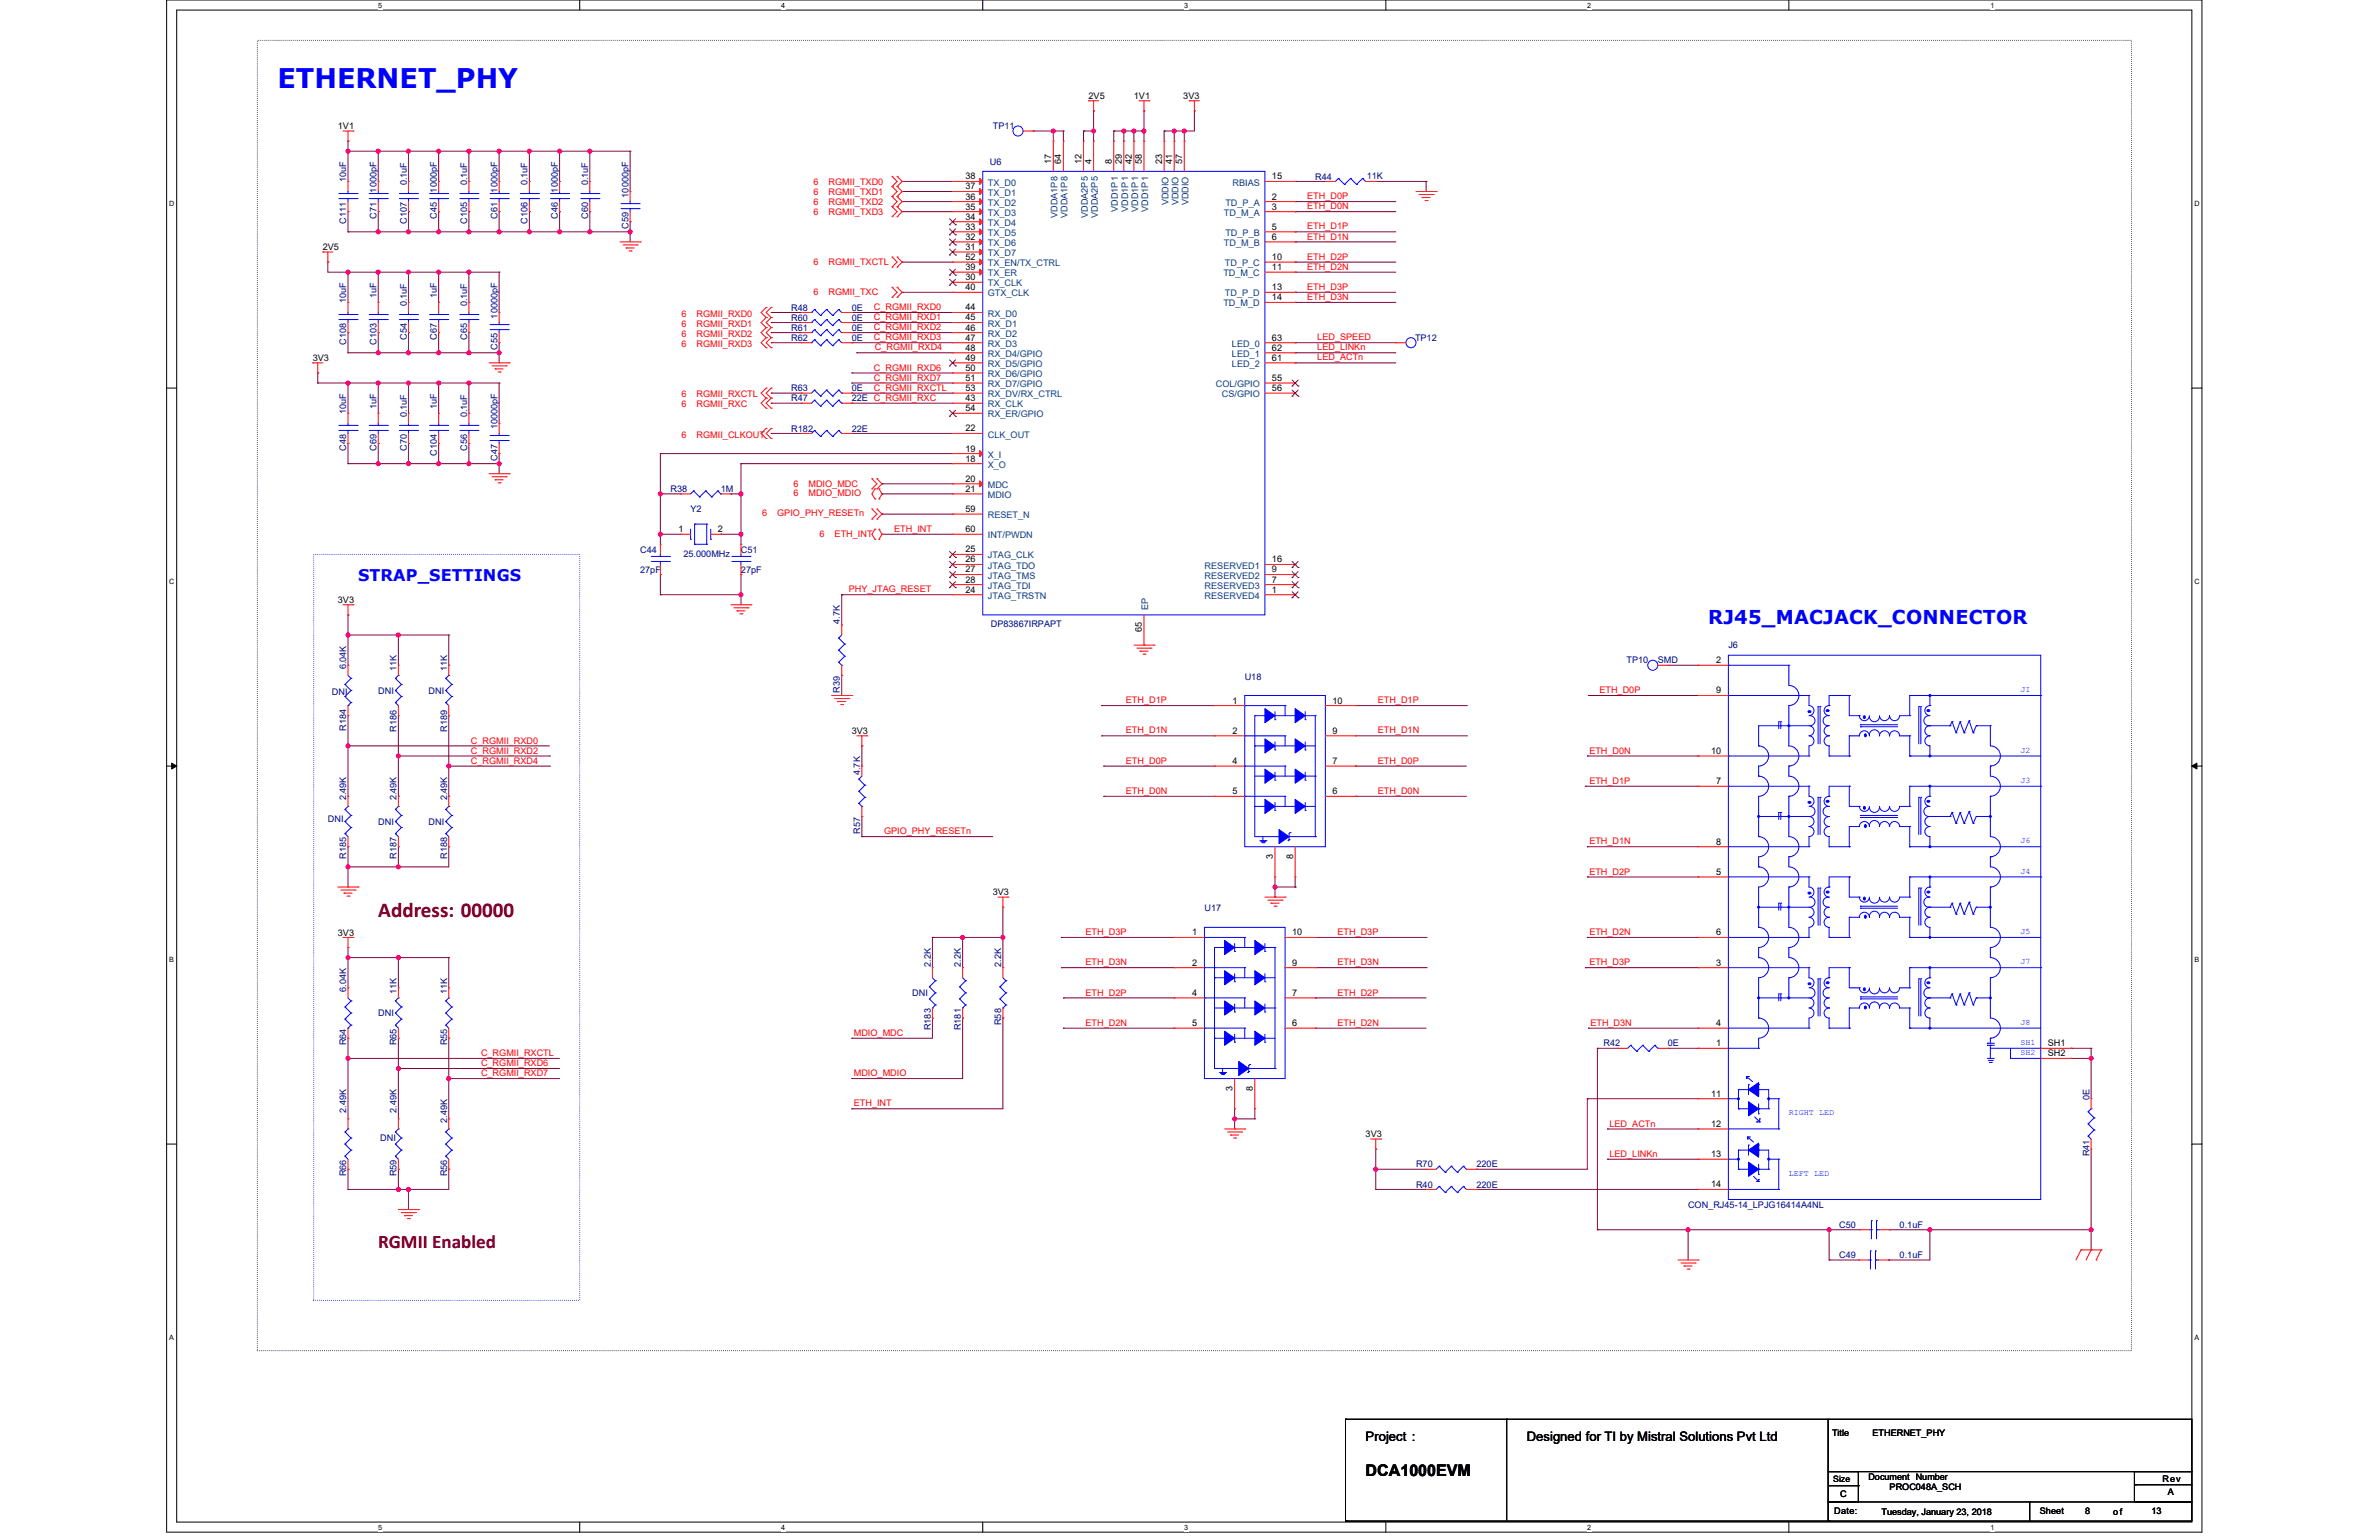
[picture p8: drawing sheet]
<svg xmlns="http://www.w3.org/2000/svg" width="432mm" height="279mm" viewBox="0 0 432 279" stroke-linecap="round" stroke-linejoin="round" font-family="sans-serif">
<defs><g id="words">
<text font-size="4.9" fill="#00f" x="50.4" y="15.9">ETHERNET_PHY</text>
<text font-size="3.8" fill="#800000" x="68.6" y="166.4">Address: 00000</text>
<text font-size="3.5" fill="#00f" x="310.1" y="113.2">RJ45_MACJACK_CONNECTOR</text>
<text font-size="3.5" fill="#800000" x="68.6" y="226.4">RGMII Enabled</text>
<text font-size="2.9" fill="#00f" x="65" y="105.3">STRAP_SETTINGS</text>
<text font-size="2.9" x="247.9" y="267.8">DCA1000EVM</text>
<g font-size="2.4">
<text x="247.9" y="261.5">Project :</text>
<text x="277.1" y="261.5">Designed for TI by Mistral Solutions Pvt Ltd</text>
</g>
<g font-size="1.6">
<text x="197.6" y="17.9">2V5</text>
<text x="205.8" y="17.9">1V1</text>
<text x="214.8" y="17.9">3V3</text>
<text x="61.3" y="23.4">1V1</text>
<text x="190.8" y="29.8" transform="rotate(-90 190.8 29.8)">17</text>
<text x="192.6" y="29.8" transform="rotate(-90 192.6 29.8)">64</text>
<text x="196.3" y="29.8" transform="rotate(-90 196.3 29.8)">12</text>
<text x="198.1" y="29.8" transform="rotate(-90 198.1 29.8)">4</text>
<text x="201.8" y="29.8" transform="rotate(-90 201.8 29.8)">8</text>
<text x="203.6" y="29.8" transform="rotate(-90 203.6 29.8)">29</text>
<text x="205.4" y="29.8" transform="rotate(-90 205.4 29.8)">42</text>
<text x="207.3" y="29.8" transform="rotate(-90 207.3 29.8)">58</text>
<text x="210.9" y="29.8" transform="rotate(-90 210.9 29.8)">23</text>
<text x="212.8" y="29.8" transform="rotate(-90 212.8 29.8)">41</text>
<text x="214.6" y="29.8" transform="rotate(-90 214.6 29.8)">57</text>
<text x="175.3" y="32.5">38</text>
<text x="175.3" y="34.4">37</text>
<text x="230.9" y="32.5">15</text>
<text x="175.3" y="36.2">36</text>
<text x="175.3" y="38">35</text>
<text x="175.3" y="39.9">34</text>
<text x="175.3" y="41.7">33</text>
<text x="230.9" y="36.2">2</text>
<text x="230.9" y="38">3</text>
<text x="230.9" y="41.7">5</text>
<text x="58.6" y="45.4">2V5</text>
<text x="175.3" y="43.5">32</text>
<text x="175.3" y="45.3">31</text>
<text x="175.3" y="47.2">52</text>
<text x="230.9" y="43.5">6</text>
<text x="230.9" y="47.2">10</text>
<text x="175.3" y="52.7">40</text>
<text x="175.3" y="50.8">30</text>
<text x="175.3" y="49">39</text>
<text x="230.9" y="49">11</text>
<text x="230.9" y="52.7">13</text>
<text x="175.3" y="56.3">44</text>
<text x="175.3" y="58.1">45</text>
<text x="175.3" y="60">46</text>
<text x="230.9" y="54.5">14</text>
<text x="56.8" y="65.5">3V3</text>
<text x="175.3" y="61.8">47</text>
<text x="175.3" y="63.6">48</text>
<text x="175.3" y="65.5">49</text>
<text x="230.9" y="61.8">63</text>
<text x="230.9" y="63.6">62</text>
<text x="230.9" y="65.5">61</text>
<text x="175.3" y="67.3">50</text>
<text x="175.3" y="69.1">51</text>
<text x="175.3" y="70.9">53</text>
<text x="230.9" y="69.1">55</text>
<text x="230.9" y="70.9">56</text>
<text x="175.3" y="72.8">43</text>
<text x="175.3" y="74.6">54</text>
<text x="175.3" y="78.3">22</text>
<text x="175.3" y="81.9">19</text>
<text x="175.3" y="83.8">18</text>
<text x="175.3" y="87.4">20</text>
<text x="175.3" y="89.2">21</text>
<text x="175.3" y="92.9">59</text>
<text x="123.1" y="96.6">1</text>
<text x="130.3" y="96.6">2</text>
<text x="175.3" y="96.6">60</text>
<text x="175.3" y="100.2">25</text>
<text x="175.3" y="107.5">24</text>
<text x="175.3" y="102">26</text>
<text x="175.3" y="103.9">27</text>
<text x="175.3" y="105.7">28</text>
<text x="230.9" y="102">16</text>
<text x="230.9" y="103.9">9</text>
<text x="230.9" y="105.7">7</text>
<text x="230.9" y="107.5">1</text>
<text x="61.3" y="109.4">3V3</text>
<text x="207.3" y="114.7" transform="rotate(-90 207.3 114.7)">65</text>
<text x="311.5" y="120.3">2</text>
<text x="311.5" y="125.8">9</text>
<text x="223.7" y="127.6">1</text>
<text x="241.8" y="127.6">10</text>
<text x="154.6" y="133.2">3V3</text>
<text x="223.7" y="133.1">2</text>
<text x="241.8" y="133.1">9</text>
<text x="310.6" y="136.8">10</text>
<text x="223.7" y="138.6">4</text>
<text x="241.8" y="138.6">7</text>
<text x="311.5" y="142.3">7</text>
<text x="223.7" y="144.1">5</text>
<text x="241.8" y="144.1">6</text>
<text x="231" y="155.8" transform="rotate(-90 231 155.8)">3</text>
<text x="234.7" y="155.8" transform="rotate(-90 234.7 155.8)">8</text>
<text x="311.5" y="153.2">8</text>
<text x="311.5" y="158.7">5</text>
<text x="180.2" y="162.4">3V3</text>
<text x="61.3" y="169.7">3V3</text>
<text x="216.4" y="169.7">1</text>
<text x="234.5" y="169.7">10</text>
<text x="311.5" y="169.7">6</text>
<text x="216.4" y="175.2">2</text>
<text x="234.5" y="175.2">9</text>
<text x="311.5" y="175.2">3</text>
<text x="216.4" y="180.7">4</text>
<text x="234.5" y="180.7">7</text>
<text x="216.4" y="186.2">5</text>
<text x="234.5" y="186.2">6</text>
<text x="311.5" y="189.8">1</text>
<text x="311.5" y="186.2">4</text>
<text x="371.7" y="189.8">SH1</text>
<text x="371.7" y="191.6">SH2</text>
<text x="223.7" y="197.9" transform="rotate(-90 223.7 197.9)">3</text>
<text x="227.4" y="197.9" transform="rotate(-90 227.4 197.9)">8</text>
<text x="310.6" y="199">11</text>
<text x="247.9" y="206.3">3V3</text>
<text x="310.6" y="204.5">12</text>
<text x="310.6" y="209.9">13</text>
<text x="310.6" y="215.4">14</text>
<text x="332.5" y="260.4">Title</text>
<text x="339.9" y="260.4">ETHERNET_PHY</text>
<text x="332.7" y="268.8">Size</text>
<text x="339.1" y="268.5">Document Number</text>
<text x="392.5" y="268.9">Rev</text>
<text x="332.9" y="274.7">Date:</text>
<text x="334" y="271.6">C</text>
<text x="341.5" y="274.9">Tuesday, January 23, 2018</text>
<text x="343" y="270.3">PROC048A_SCH</text>
<text x="370.2" y="274.7">Sheet</text>
<text x="378.4" y="274.7">8</text>
<text x="383.6" y="274.9">of</text>
<text x="390.5" y="274.7">13</text>
<text x="393.4" y="271.2">A</text>
</g>
<g font-size="1.6" fill="#000080">
<text x="180.2" y="23.4">TP11</text>
<text x="62.9" y="33.1" transform="rotate(-90 62.9 33.1)">10uF</text>
<text x="68.3" y="34.9" transform="rotate(-90 68.3 34.9)">1000pF</text>
<text x="73.8" y="33.6" transform="rotate(-90 73.8 33.6)">0.1uF</text>
<text x="79.3" y="34.9" transform="rotate(-90 79.3 34.9)">1000pF</text>
<text x="84.8" y="33.6" transform="rotate(-90 84.8 33.6)">0.1uF</text>
<text x="90.3" y="34.9" transform="rotate(-90 90.3 34.9)">1000pF</text>
<text x="95.8" y="33.6" transform="rotate(-90 95.8 33.6)">0.1uF</text>
<text x="101.3" y="34.9" transform="rotate(-90 101.3 34.9)">1000pF</text>
<text x="106.7" y="33.6" transform="rotate(-90 106.7 33.6)">0.1uF</text>
<text x="114.1" y="35.8" transform="rotate(-90 114.1 35.8)">10000pF</text>
<text x="179.7" y="30">U6</text>
<text x="238.7" y="32.6">R44</text>
<text x="248.1" y="32.4">11K</text>
<text x="62.9" y="40.6" transform="rotate(-90 62.9 40.6)">C111</text>
<text x="68.3" y="39.7" transform="rotate(-90 68.3 39.7)">C71</text>
<text x="73.8" y="40.6" transform="rotate(-90 73.8 40.6)">C107</text>
<text x="79.3" y="39.7" transform="rotate(-90 79.3 39.7)">C45</text>
<text x="84.8" y="40.6" transform="rotate(-90 84.8 40.6)">C105</text>
<text x="90.3" y="39.7" transform="rotate(-90 90.3 39.7)">C61</text>
<text x="95.8" y="40.6" transform="rotate(-90 95.8 40.6)">C106</text>
<text x="101.3" y="39.7" transform="rotate(-90 101.3 39.7)">C46</text>
<text x="106.7" y="39.7" transform="rotate(-90 106.7 39.7)">C60</text>
<text x="114.1" y="41.5" transform="rotate(-90 114.1 41.5)">C59</text>
<text x="62.9" y="55" transform="rotate(-90 62.9 55)">10uF</text>
<text x="68.3" y="54.1" transform="rotate(-90 68.3 54.1)">1uF</text>
<text x="73.8" y="55.6" transform="rotate(-90 73.8 55.6)">0.1uF</text>
<text x="79.3" y="54.1" transform="rotate(-90 79.3 54.1)">1uF</text>
<text x="84.8" y="55.6" transform="rotate(-90 84.8 55.6)">0.1uF</text>
<text x="90.3" y="57.8" transform="rotate(-90 90.3 57.8)">10000pF</text>
<text x="143.6" y="58.2">R60</text>
<text x="143.6" y="56.3">R48</text>
<text x="154.6" y="58.2">0E</text>
<text x="154.6" y="56.3">0E</text>
<text x="62.9" y="62.5" transform="rotate(-90 62.9 62.5)">C108</text>
<text x="68.3" y="62.5" transform="rotate(-90 68.3 62.5)">C103</text>
<text x="73.8" y="61.6" transform="rotate(-90 73.8 61.6)">C54</text>
<text x="79.3" y="61.6" transform="rotate(-90 79.3 61.6)">C67</text>
<text x="84.8" y="61.6" transform="rotate(-90 84.8 61.6)">C65</text>
<text x="90.3" y="63.5" transform="rotate(-90 90.3 63.5)">C55</text>
<text x="143.6" y="60">R61</text>
<text x="143.6" y="61.8">R62</text>
<text x="154.6" y="60">0E</text>
<text x="154.6" y="61.8">0E</text>
<text x="256.8" y="61.8">TP12</text>
<text x="143.6" y="71">R63</text>
<text x="154.6" y="71">0E</text>
<text x="62.9" y="75.2" transform="rotate(-90 62.9 75.2)">10uF</text>
<text x="68.3" y="74.3" transform="rotate(-90 68.3 74.3)">1uF</text>
<text x="73.8" y="75.7" transform="rotate(-90 73.8 75.7)">0.1uF</text>
<text x="79.3" y="74.3" transform="rotate(-90 79.3 74.3)">1uF</text>
<text x="84.8" y="75.7" transform="rotate(-90 84.8 75.7)">0.1uF</text>
<text x="90.3" y="77.9" transform="rotate(-90 90.3 77.9)">10000pF</text>
<text x="143.6" y="72.8">R47</text>
<text x="154.6" y="72.8">22E C_RGMII_RXC</text>
<text x="62.9" y="81.7" transform="rotate(-90 62.9 81.7)">C48</text>
<text x="68.3" y="81.7" transform="rotate(-90 68.3 81.7)">C69</text>
<text x="73.8" y="81.7" transform="rotate(-90 73.8 81.7)">C70</text>
<text x="79.3" y="82.7" transform="rotate(-90 79.3 82.7)">C104</text>
<text x="84.8" y="81.7" transform="rotate(-90 84.8 81.7)">C56</text>
<text x="90.3" y="83.6" transform="rotate(-90 90.3 83.6)">C47</text>
<text x="143.6" y="78.3">R182</text>
<text x="154.6" y="78.3">22E</text>
<text x="121.7" y="89.3">R38</text>
<text x="130.8" y="89.3">1M</text>
<text x="125.3" y="92.9">Y2</text>
<text x="116.2" y="100.2">C44</text>
<text x="124.1" y="101">25.000MHz</text>
<text x="134.5" y="100.2">C51</text>
<text x="116.2" y="103.9">27pF</text>
<text x="134.5" y="103.9">27pF</text>
<text x="152.5" y="113.2" transform="rotate(-90 152.5 113.2)">4.7K</text>
<text x="179.8" y="113.8">DP83867IRPAPT</text>
<text x="313.7" y="117.6">J6</text>
<text x="62.9" y="121.4" transform="rotate(-90 62.9 121.4)">6.04K</text>
<text x="68.6" y="125.8">DNI</text>
<text x="72" y="121.8" transform="rotate(-90 72 121.8)">11K</text>
<text x="77.8" y="125.8">DNI</text>
<text x="81.1" y="121.8" transform="rotate(-90 81.1 121.8)">11K</text>
<text x="152.5" y="125.6" transform="rotate(-90 152.5 125.6)">R39</text>
<text x="225.9" y="123.3">U18</text>
<text x="295.2" y="120.4">TP10</text>
<text x="300.9" y="120.4">SMD</text>
<text x="60.2" y="126">DNI</text>
<text x="62.9" y="132.6" transform="rotate(-90 62.9 132.6)">R184</text>
<text x="72" y="132.8" transform="rotate(-90 72 132.8)">R186</text>
<text x="81.1" y="132.8" transform="rotate(-90 81.1 132.8)">R189</text>
<text x="156.1" y="140.6" transform="rotate(-90 156.1 140.6)">4.7K</text>
<text x="59.5" y="149.1">DNI</text>
<text x="62.9" y="145.2" transform="rotate(-90 62.9 145.2)">2.49K</text>
<text x="68.6" y="149.6">DNI</text>
<text x="72" y="145.2" transform="rotate(-90 72 145.2)">2.49K</text>
<text x="77.8" y="149.6">DNI</text>
<text x="81.1" y="145.2" transform="rotate(-90 81.1 145.2)">2.49K</text>
<text x="62.9" y="155.8" transform="rotate(-90 62.9 155.8)">R185</text>
<text x="72" y="155.8" transform="rotate(-90 72 155.8)">R187</text>
<text x="81.1" y="155.8" transform="rotate(-90 81.1 155.8)">R188</text>
<text x="156.1" y="151.2" transform="rotate(-90 156.1 151.2)">R57</text>
<text x="218.6" y="165.3">U17</text>
<text x="62.9" y="180" transform="rotate(-90 62.9 180)">6.04K</text>
<text x="168.9" y="175.4" transform="rotate(-90 168.9 175.4)">2.2K</text>
<text x="174.4" y="175.4" transform="rotate(-90 174.4 175.4)">2.2K</text>
<text x="181.7" y="175.4" transform="rotate(-90 181.7 175.4)">2.2K</text>
<text x="68.6" y="184.4">DNI</text>
<text x="72" y="180.3" transform="rotate(-90 72 180.3)">11K</text>
<text x="81.1" y="180.3" transform="rotate(-90 81.1 180.3)">11K</text>
<text x="165.6" y="180.7">DNI</text>
<text x="181.7" y="186" transform="rotate(-90 181.7 186)">R58</text>
<text x="62.9" y="189.6" transform="rotate(-90 62.9 189.6)">R64</text>
<text x="72" y="189.6" transform="rotate(-90 72 189.6)">R65</text>
<text x="81.1" y="189.6" transform="rotate(-90 81.1 189.6)">R55</text>
<text x="168.9" y="186.9" transform="rotate(-90 168.9 186.9)">R183</text>
<text x="174.4" y="186.9" transform="rotate(-90 174.4 186.9)">R181</text>
<text x="291" y="189.9">R42</text>
<text x="302.7" y="189.9">0E</text>
<text x="62.9" y="201.9" transform="rotate(-90 62.9 201.9)">2.49K</text>
<text x="72" y="201.9" transform="rotate(-90 72 201.9)">2.49K</text>
<text x="81.1" y="203.7" transform="rotate(-90 81.1 203.7)">2.49K</text>
<text x="379.2" y="199.5" transform="rotate(-90 379.2 199.5)">0E</text>
<text x="69" y="207">DNI</text>
<text x="379.2" y="209.8" transform="rotate(-90 379.2 209.8)">R41</text>
<text x="62.9" y="213.4" transform="rotate(-90 62.9 213.4)">R66</text>
<text x="72" y="213.4" transform="rotate(-90 72 213.4)">R59</text>
<text x="81.1" y="213.4" transform="rotate(-90 81.1 213.4)">R56</text>
<text x="257" y="215.5">R40</text>
<text x="257" y="211.8">R70</text>
<text x="268" y="215.5">220E</text>
<text x="268" y="211.8">220E</text>
<text x="306.4" y="219.1">CON_RJ45-14_LPJG16414A4NL</text>
<text x="333.8" y="222.8">C50</text>
<text x="344.8" y="222.8">0.1uF</text>
<text x="333.8" y="228.3">C49</text>
<text x="344.8" y="228.3">0.1uF</text>
</g>
<g font-size="1.6" fill="#f00">
<text x="147.7" y="33.5">6</text>
<text x="147.7" y="35.3">6</text>
<text x="150.4" y="33.5">RGMII_TXD0</text>
<text x="150.4" y="35.3">RGMII_TXD1</text>
<text x="147.7" y="37.1">6</text>
<text x="147.7" y="39">6</text>
<text x="150.4" y="37.1">RGMII_TXD2</text>
<text x="150.4" y="39">RGMII_TXD3</text>
<text x="237.3" y="36.1">ETH_D0P</text>
<text x="237.3" y="38">ETH_D0N</text>
<text x="237.3" y="41.6">ETH_D1P</text>
<text x="237.3" y="43.5">ETH_D1N</text>
<text x="237.3" y="47.1">ETH_D2P</text>
<text x="147.7" y="53.6">6</text>
<text x="147.7" y="48.1">6</text>
<text x="150.4" y="53.6">RGMII_TXC</text>
<text x="150.4" y="48.1">RGMII_TXCTL</text>
<text x="237.3" y="52.6">ETH_D3P</text>
<text x="237.3" y="48.9">ETH_D2N</text>
<text x="123.7" y="57.4">6</text>
<text x="123.7" y="59.3">6</text>
<text x="126.4" y="57.4">RGMII_RXD0</text>
<text x="126.4" y="59.3">RGMII_RXD1</text>
<text x="158.6" y="56.3">C_RGMII_RXD0</text>
<text x="158.6" y="58.1">C_RGMII_RXD1</text>
<text x="158.6" y="59.9">C_RGMII_RXD2</text>
<text x="237.3" y="54.4">ETH_D3N</text>
<text x="123.7" y="62.9">6</text>
<text x="123.7" y="61.1">6</text>
<text x="126.4" y="62.9">RGMII_RXD3</text>
<text x="126.4" y="61.1">RGMII_RXD2</text>
<text x="158.6" y="61.7">C_RGMII_RXD3</text>
<text x="158.8" y="63.6">C_RGMII_RXD4</text>
<text x="239.1" y="63.6">LED_LINKn</text>
<text x="239.1" y="65.4">LED_ACTn</text>
<text x="239.1" y="61.7">LED_SPEED</text>
<text x="158.6" y="70.9">C_RGMII_RXCTL</text>
<text x="158.6" y="69.1">C_RGMII_RXD7</text>
<text x="158.6" y="67.2">C_RGMII_RXD6</text>
<text x="123.7" y="73.9">6</text>
<text x="123.7" y="72.1">6</text>
<text x="126.4" y="73.9">RGMII_RXC</text>
<text x="126.4" y="72.1">RGMII_RXCTL</text>
<text x="123.7" y="79.4">6</text>
<text x="126.4" y="79.4">RGMII_CLKOUT</text>
<text x="144" y="88.4">6</text>
<text x="144" y="90">6</text>
<text x="146.7" y="88.4">MDIO_MDC</text>
<text x="146.7" y="90">MDIO_MDIO</text>
<text x="138.3" y="93.7">6</text>
<text x="141.1" y="93.7">GPIO_PHY_RESETn</text>
<text x="148.7" y="97.5">6</text>
<text x="151.5" y="97.5">ETH_INT</text>
<text x="162.3" y="96.5">ETH_INT</text>
<text x="154.1" y="107.5">PHY_JTAG_RESET</text>
<text x="290.3" y="125.8">ETH_D0P</text>
<text x="204.3" y="127.6">ETH_D1P</text>
<text x="250.1" y="127.6">ETH_D1P</text>
<text x="85.5" y="134.9">C_RGMII_RXD0</text>
<text x="85.5" y="136.7">C_RGMII_RXD2</text>
<text x="204.3" y="133.1">ETH_D1N</text>
<text x="250.1" y="133.1">ETH_D1N</text>
<text x="288.5" y="136.7">ETH_D0N</text>
<text x="85.5" y="138.6">C_RGMII_RXD4</text>
<text x="204.3" y="138.6">ETH_D0P</text>
<text x="250.1" y="138.6">ETH_D0P</text>
<text x="288.5" y="142.2">ETH_D1P</text>
<text x="204.3" y="144">ETH_D0N</text>
<text x="250.1" y="144">ETH_D0N</text>
<text x="160.5" y="151.4">GPIO_PHY_RESETn</text>
<text x="288.5" y="153.2">ETH_D1N</text>
<text x="288.5" y="158.7">ETH_D2P</text>
<text x="197" y="169.6">ETH_D3P</text>
<text x="242.8" y="169.6">ETH_D3P</text>
<text x="288.5" y="169.6">ETH_D2N</text>
<text x="197" y="175.1">ETH_D3N</text>
<text x="242.8" y="175.1">ETH_D3N</text>
<text x="288.5" y="175.1">ETH_D3P</text>
<text x="197" y="180.6">ETH_D2P</text>
<text x="242.8" y="180.6">ETH_D2P</text>
<text x="87.3" y="191.6">C_RGMII_RXCTL</text>
<text x="155" y="187.9">MDIO_MDC</text>
<text x="197" y="186.1">ETH_D2N</text>
<text x="242.8" y="186.1">ETH_D2N</text>
<text x="288.7" y="186.1">ETH_D3N</text>
<text x="87.3" y="193.4">C_RGMII_RXD6</text>
<text x="87.3" y="195.2">C_RGMII_RXD7</text>
<text x="155" y="195.2">MDIO_MDIO</text>
<text x="155" y="200.7">ETH_INT</text>
<text x="292.1" y="204.4">LED_ACTn</text>
<text x="292.1" y="209.9">LED_LINKn</text>
</g>
<g font-size="1.6" fill="#004080">
<text x="179.3" y="33.7">TX_D0</text>
<text x="179.3" y="35.5">TX_D1</text>
<text x="223.7" y="33.7">RBIAS</text>
<text x="179.3" y="37.3">TX_D2</text>
<text x="179.3" y="39.1">TX_D3</text>
<text x="179.3" y="41">TX_D4</text>
<text x="191.9" y="39.5" transform="rotate(-90 191.9 39.5)">VDDA1P8</text>
<text x="193.8" y="39.5" transform="rotate(-90 193.8 39.5)">VDDA1P8</text>
<text x="197.4" y="39.5" transform="rotate(-90 197.4 39.5)">VDDA2P5</text>
<text x="199.3" y="39.5" transform="rotate(-90 199.3 39.5)">VDDA2P5</text>
<text x="202.9" y="38.4" transform="rotate(-90 202.9 38.4)">VDD1P1</text>
<text x="204.7" y="38.4" transform="rotate(-90 204.7 38.4)">VDD1P1</text>
<text x="206.6" y="38.4" transform="rotate(-90 206.6 38.4)">VDD1P1</text>
<text x="208.4" y="38.4" transform="rotate(-90 208.4 38.4)">VDD1P1</text>
<text x="212.1" y="37.2" transform="rotate(-90 212.1 37.2)">VDDIO</text>
<text x="213.9" y="37.2" transform="rotate(-90 213.9 37.2)">VDDIO</text>
<text x="215.7" y="37.2" transform="rotate(-90 215.7 37.2)">VDDIO</text>
<text x="222.1" y="39.1">TD_M_A</text>
<text x="222.4" y="37.3">TD_P_A</text>
<text x="179.3" y="42.8">TX_D5</text>
<text x="179.3" y="44.6">TX_D6</text>
<text x="179.3" y="46.5">TX_D7</text>
<text x="222.1" y="44.6">TD_M_B</text>
<text x="222.4" y="42.8">TD_P_B</text>
<text x="179.3" y="53.8">GTX_CLK</text>
<text x="179.3" y="51.9">TX_CLK</text>
<text x="179.3" y="48.3">TX_EN/TX_CTRL</text>
<text x="179.3" y="50.1">TX_ER</text>
<text x="222.1" y="50.1">TD_M_C</text>
<text x="222.3" y="48.3">TD_P_C</text>
<text x="222.3" y="53.8">TD_P_D</text>
<text x="179.3" y="57.4">RX_D0</text>
<text x="179.3" y="59.3">RX_D1</text>
<text x="222.1" y="55.6">TD_M_D</text>
<text x="179.3" y="61.1">RX_D2</text>
<text x="179.3" y="62.9">RX_D3</text>
<text x="179.3" y="64.8">RX_D4/GPIO</text>
<text x="223.6" y="62.9">LED_0</text>
<text x="223.6" y="64.8">LED_1</text>
<text x="179.3" y="66.6">RX_D5/GPIO</text>
<text x="179.3" y="68.4">RX_D6/GPIO</text>
<text x="179.3" y="70.2">RX_D7/GPIO</text>
<text x="220.7" y="70.2">COL/GPIO</text>
<text x="223.6" y="66.6">LED_2</text>
<text x="179.3" y="72.1">RX_DV/RX_CTRL</text>
<text x="179.3" y="73.9">RX_CLK</text>
<text x="179.3" y="75.7">RX_ER/GPIO</text>
<text x="221.8" y="72.1">CS/GPIO</text>
<text x="179.3" y="79.4">CLK_OUT</text>
<text x="179.3" y="83">X_I</text>
<text x="179.3" y="84.9">X_O</text>
<text x="179.3" y="88.5">MDC</text>
<text x="179.3" y="94">RESET_N</text>
<text x="179.3" y="90.4">MDIO</text>
<text x="179.3" y="97.7">INT/PWDN</text>
<text x="179.3" y="101.3">JTAG_CLK</text>
<text x="179.3" y="103.2">JTAG_TDO</text>
<text x="179.3" y="105">JTAG_TMS</text>
<text x="179.3" y="106.8">JTAG_TDI</text>
<text x="218.6" y="103.2">RESERVED1</text>
<text x="218.6" y="105">RESERVED2</text>
<text x="218.6" y="106.8">RESERVED3</text>
<text x="179.3" y="108.6">JTAG_TRSTN</text>
<text x="208.4" y="110.6" transform="rotate(-90 208.4 110.6)">EP</text>
<text x="218.6" y="108.6">RESERVED4</text>
</g>
<g font-size="1.5" fill="#00f">
<text x="366.7" y="125.6">JI</text>
<text x="366.7" y="136.5">J2</text>
<text x="366.7" y="142">J3</text>
<text x="366.7" y="153">J6</text>
<text x="366.7" y="158.5">J4</text>
<text x="366.7" y="169.5">J5</text>
<text x="366.7" y="174.9">J7</text>
<text x="366.7" y="185.9">J8</text>
<text x="366.7" y="189.6">SH1</text>
<text x="366.7" y="191.4">SH2</text>
<text x="324.7" y="202.4">RIGHT LED</text>
<text x="324.7" y="213.4">LEFT LED</text>
</g>
<g font-size="1.3">
<text x="68.6" y="1.4">5</text>
<text x="141.8" y="1.4">4</text>
<text x="215" y="1.4">3</text>
<text x="288.1" y="1.4">2</text>
<text x="361.3" y="1.4">1</text>
<text x="30.7" y="37.3">D</text>
<text x="398.3" y="37.3">D</text>
<text x="30.7" y="105.9">C</text>
<text x="398.3" y="105.9">C</text>
<text x="30.7" y="174.5">B</text>
<text x="398.3" y="174.5">B</text>
<text x="30.7" y="243">A</text>
<text x="398.3" y="243">A</text>
<text x="68.6" y="277.5">5</text>
<text x="141.8" y="277.5">4</text>
<text x="215" y="277.5">3</text>
<text x="288.1" y="277.5">2</text>
<text x="361.3" y="277.5">1</text>
</g>
</g></defs>
<path d="M30.2 0h369.5v278h-369.5zM32.1 1.8h365.7v274.3h-365.7z" fill="none" stroke="#000" stroke-width=".18"/>
<g fill="#fff">
<path d="M68.7 .2h.7v1.4h-.7z"/>
<path d="M68.7 276.3h.7v1.5h-.7z"/>
</g>
<path d="M105.2 0v1.8M105.2 276.1v1.9" fill="none" stroke="#000" stroke-width=".18"/>
<g fill="#fff">
<path d="M141.8 .2h.7v1.4h-.7z"/>
<path d="M141.8 276.3h.7v1.5h-.7z"/>
</g>
<path d="M178.4 0v1.8M178.4 276.1v1.9" fill="none" stroke="#000" stroke-width=".18"/>
<g fill="#fff">
<path d="M215 .2h.7v1.4h-.7z"/>
<path d="M215 276.3h.7v1.5h-.7z"/>
</g>
<path d="M251.5 0v1.8M251.5 276.1v1.9" fill="none" stroke="#000" stroke-width=".18"/>
<g fill="#fff">
<path d="M288.1 .2h.7v1.4h-.7z"/>
<path d="M288.1 276.3h.7v1.5h-.7z"/>
</g>
<path d="M324.7 0v1.8M324.7 276.1v1.9" fill="none" stroke="#000" stroke-width=".18"/>
<g fill="#fff">
<path d="M361.3 .2h.7v1.4h-.7z"/>
<path d="M361.3 276.3h.7v1.5h-.7z"/>
<path d="M30.7 36.1h1v1.5h-1z"/>
<path d="M398.3 36.1h.9v1.5h-.9z"/>
<path d="M30.7 104.7h1v1.5h-1z"/>
<path d="M398.3 104.7h.9v1.5h-.9z"/>
</g>
<path d="M30.2 70.4h1.9M397.8 70.4h1.9" fill="none" stroke="#000" stroke-width=".18"/>
<g fill="#fff">
<path d="M30.7 173.3h.9v1.4h-.9z"/>
<path d="M398.3 173.3h.9v1.4h-.9z"/>
</g>
<path d="M30.2 139h1.9M31.2 138.5l.9 .5-.9 .5zM397.8 139l.9-.5v1zM397.8 139h1.9" fill="none" stroke="#000" stroke-width=".18"/>
<path d="M31.2 138.5l.9 .5-.9 .5zM397.8 139l.9-.5v1z" fill="#000"/>
<g fill="#fff">
<path d="M30.7 241.9h.9v1.4h-.9z"/>
<path d="M398.3 241.9h.9v1.4h-.9z"/>
</g>
<path d="M30.2 207.6h1.9M397.8 207.6h1.9" fill="none" stroke="#000" stroke-width=".18"/>
<path d="M56.9 100.6h48.3v135.3h-48.3z" fill="none" stroke="#00f" stroke-width=".18" stroke-dasharray="0 .4"/>
<path d="M46.7 7.3h340.2v237.8h-340.2z" fill="none" stroke="#000" stroke-width=".18" stroke-dasharray="0 .4"/>
<path d="M375.9 190.2h.1M375.9 190.2h3.6M379.5 190.2h.1M379.5 190.2v1.8M249.7 212.1h.1M249.7 208.5h.1M249.7 212.1h9.1M249.7 208.5v3.6" fill="none" stroke="#800040" stroke-width=".18"/>
<circle cx="249.7" cy="212.1" r=".37" fill="#f0f"/>
<circle cx="249.7" cy="212.1" r=".37" fill="none" stroke="#f0f" stroke-width=".18"/>
<path d="M332 223.1h.1M332 228.6h.1M332 223.1h5.5M332 223.1v5.5M332 228.6h5.3M350.3 223.1h.1M350.3 223.1h29.2" fill="none" stroke="#800040" stroke-width=".18"/>
<circle cx="350.3" cy="223.1" r=".37" fill="#f0f"/>
<circle cx="350.3" cy="223.1" r=".37" fill="none" stroke="#f0f" stroke-width=".18"/>
<path d="M306.4 223.1h.1M306.4 223.1h25.6M342.8 228.6h.1M350.3 223.1h.1M350.3 223.1v5.5h-7.5" fill="none" stroke="#800040" stroke-width=".18"/>
<circle cx="332" cy="223.1" r=".37" fill="#f0f"/>
<circle cx="332" cy="223.1" r=".37" fill="none" stroke="#f0f" stroke-width=".18"/>
<circle cx="306.4" cy="223.1" r=".37" fill="#f0f"/>
<circle cx="306.4" cy="223.1" r=".37" fill="none" stroke="#f0f" stroke-width=".18"/>
<g fill="none" stroke="#800040" stroke-width=".18">
<path d="M288.1 137.2h.1M288.1 137.2h20.1M288.3 126.2h.1M288.3 126.2h19.9M287.7 142.6h.1M287.7 142.6h20.5M288.1 153.6h.1M288.1 159.1h.1M288.1 153.6h20.1M288.1 159.1h20.1M287.7 175.6h.1M287.7 175.6h20.5"/>
<path d="M288.1 170.1h.1M288.1 170.1h20.1M288.1 199.3h.1M288.1 199.3h20.1M288.3 186.5h.1M288.3 186.5h19.9M302.7 190.2h5.5M308.2 190.2h.1M375.9 192h.1M375.9 192h3.6M291.8 204.8h.1M291.8 210.3h.1"/>
<path d="M291.8 204.8h16.4M291.8 210.3h16.4M306.4 223.1h.1M306.4 223.1v5.5M343 223.1h.1M343 223.1h7.3"/>
</g>
<circle cx="379.5" cy="192" r=".37" fill="#f0f"/>
<circle cx="379.5" cy="192" r=".37" fill="none" stroke="#f0f" stroke-width=".18"/>
<g fill="none" stroke="#800040" stroke-width=".18">
<path d="M174.7 170.1h.1M174.7 170.1v5.5M154.6 195.7h.1M154.6 188.4h.1M154.6 188.4h14.6M174.7 184.7h.1M174.7 184.7v11h-20.1M288.1 199.3h.1M288.1 199.3v12.8h-20.1M154.6 201.2h.1M154.6 201.2h27.4M249.7 212.1h.1"/>
<path d="M249.7 215.8h.1M249.7 212.1v3.7M249.7 215.8h9.1M268 212.1h.1M268 215.8h.1M268 215.8h40.2M379.5 223.1h.1M379.5 223.1v3.7"/>
</g>
<circle cx="174.7" cy="170.1" r=".37" fill="#f0f"/>
<circle cx="174.7" cy="170.1" r=".37" fill="none" stroke="#f0f" stroke-width=".18"/>
<path d="M169.2 170.1h.1M169.2 170.1h5.5M169.2 170.1v5.5M182 170.1h.1M182 170.1v5.5" fill="none" stroke="#800040" stroke-width=".18"/>
<circle cx="182" cy="170.1" r=".37" fill="#f0f"/>
<circle cx="182" cy="170.1" r=".37" fill="none" stroke="#f0f" stroke-width=".18"/>
<path d="M63.2 25.6h.1M63.2 25.6v1.8M68.7 27.4h.1M68.7 27.4v5.5M114.4 27.4h.1M114.4 27.4v7.3M174.7 170.1h.1M182 164.6h.1M182 164.6v5.5h-7.3M182 184.7h.1M182 184.7v16.5" fill="none" stroke="#800040" stroke-width=".18"/>
<circle cx="68.6" cy="27.4" r=".37" fill="#f0f"/>
<circle cx="68.6" cy="27.4" r=".37" fill="none" stroke="#f0f" stroke-width=".18"/>
<path d="M68.7 27.4h.1M68.7 27.4h10.9M74.1 27.4h.1" fill="none" stroke="#800040" stroke-width=".18"/>
<circle cx="79.6" cy="27.4" r=".37" fill="#f0f"/>
<circle cx="79.6" cy="27.4" r=".37" fill="none" stroke="#f0f" stroke-width=".18"/>
<circle cx="74.1" cy="27.4" r=".37" fill="#f0f"/>
<circle cx="74.1" cy="27.4" r=".37" fill="none" stroke="#f0f" stroke-width=".18"/>
<path d="M79.6 27.4h.1M79.6 27.4v5.5M85.1 27.4h.1M85.1 27.4v5.5" fill="none" stroke="#800040" stroke-width=".18"/>
<circle cx="85.1" cy="27.4" r=".37" fill="#f0f"/>
<circle cx="85.1" cy="27.4" r=".37" fill="none" stroke="#f0f" stroke-width=".18"/>
<path d="M85.1 27.4h.1M85.1 27.4h5.5M90.6 27.4h.1M90.6 27.4v5.5" fill="none" stroke="#800040" stroke-width=".18"/>
<circle cx="90.6" cy="27.4" r=".37" fill="#f0f"/>
<circle cx="90.6" cy="27.4" r=".37" fill="none" stroke="#f0f" stroke-width=".18"/>
<path d="M90.6 27.4h.1M90.6 27.4h11M96.1 27.4h.1M96.1 27.4v5.5" fill="none" stroke="#800040" stroke-width=".18"/>
<circle cx="101.6" cy="27.4" r=".37" fill="#f0f"/>
<circle cx="101.6" cy="27.4" r=".37" fill="none" stroke="#f0f" stroke-width=".18"/>
<circle cx="96.1" cy="27.4" r=".37" fill="#f0f"/>
<circle cx="96.1" cy="27.4" r=".37" fill="none" stroke="#f0f" stroke-width=".18"/>
<path d="M101.6 27.4h.1M101.6 27.4v5.5M101.6 27.4h5.5" fill="none" stroke="#800040" stroke-width=".18"/>
<circle cx="107.1" cy="27.4" r=".37" fill="#f0f"/>
<circle cx="107.1" cy="27.4" r=".37" fill="none" stroke="#f0f" stroke-width=".18"/>
<path d="M63.2 27.4h.1M63.2 27.4h5.5M63.2 27.4v5.5M107.1 27.4h.1M107.1 27.4v5.5M107.1 27.4h7.3" fill="none" stroke="#800040" stroke-width=".18"/>
<circle cx="63.2" cy="27.4" r=".37" fill="#f0f"/>
<circle cx="63.2" cy="27.4" r=".37" fill="none" stroke="#f0f" stroke-width=".18"/>
<path d="M63.2 38.4h.1M63.2 38.4v3.7M79.6 27.4h.1M79.6 27.4h5.5M63.2 42.1h.1M63.2 42.1h5.5" fill="none" stroke="#800040" stroke-width=".18"/>
<circle cx="68.6" cy="42.1" r=".37" fill="#f0f"/>
<circle cx="68.6" cy="42.1" r=".37" fill="none" stroke="#f0f" stroke-width=".18"/>
<path d="M68.7 38.4h.1M68.7 38.4v3.7M74.1 38.4h.1M74.1 38.4v3.7M68.7 42.1h.1M68.7 42.1h10.9M74.1 42.1h.1" fill="none" stroke="#800040" stroke-width=".18"/>
<circle cx="79.6" cy="42.1" r=".37" fill="#f0f"/>
<circle cx="79.6" cy="42.1" r=".37" fill="none" stroke="#f0f" stroke-width=".18"/>
<circle cx="74.1" cy="42.1" r=".37" fill="#f0f"/>
<circle cx="74.1" cy="42.1" r=".37" fill="none" stroke="#f0f" stroke-width=".18"/>
<path d="M79.6 38.4h.1M79.6 38.4v3.7M79.6 42.1h.1M79.6 42.1h5.5" fill="none" stroke="#800040" stroke-width=".18"/>
<circle cx="85.1" cy="42.1" r=".37" fill="#f0f"/>
<circle cx="85.1" cy="42.1" r=".37" fill="none" stroke="#f0f" stroke-width=".18"/>
<path d="M85.1 38.4h.1M85.1 38.4v3.7M85.1 42.1h.1M85.1 42.1h5.5" fill="none" stroke="#800040" stroke-width=".18"/>
<circle cx="90.6" cy="42.1" r=".37" fill="#f0f"/>
<circle cx="90.6" cy="42.1" r=".37" fill="none" stroke="#f0f" stroke-width=".18"/>
<path d="M90.6 38.4h.1M90.6 38.4v3.7M96.1 38.4h.1M96.1 38.4v3.7M90.6 42.1h.1M90.6 42.1h11M96.1 42.1h.1" fill="none" stroke="#800040" stroke-width=".18"/>
<circle cx="101.6" cy="42.1" r=".37" fill="#f0f"/>
<circle cx="101.6" cy="42.1" r=".37" fill="none" stroke="#f0f" stroke-width=".18"/>
<circle cx="96.1" cy="42.1" r=".37" fill="#f0f"/>
<circle cx="96.1" cy="42.1" r=".37" fill="none" stroke="#f0f" stroke-width=".18"/>
<path d="M101.6 38.4h.1M101.6 38.4v3.7M101.6 42.1h.1M101.6 42.1h5.5" fill="none" stroke="#800040" stroke-width=".18"/>
<circle cx="107.1" cy="42.1" r=".37" fill="#f0f"/>
<circle cx="107.1" cy="42.1" r=".37" fill="none" stroke="#f0f" stroke-width=".18"/>
<path d="M107.1 38.4h.1M107.1 38.4v3.7M107.1 42.1h.1M107.1 42.1h7.3M114.4 40.2h.1M114.4 42.1h.1M114.4 40.2v3.7" fill="none" stroke="#800040" stroke-width=".18"/>
<circle cx="114.4" cy="42.1" r=".37" fill="#f0f"/>
<circle cx="114.4" cy="42.1" r=".37" fill="none" stroke="#f0f" stroke-width=".18"/>
<path d="M68.7 49.4h.1M68.7 49.4v5.5" fill="none" stroke="#800040" stroke-width=".18"/>
<circle cx="68.6" cy="49.4" r=".37" fill="#f0f"/>
<circle cx="68.6" cy="49.4" r=".37" fill="none" stroke="#f0f" stroke-width=".18"/>
<path d="M68.7 49.4h.1M68.7 49.4h10.9M74.1 49.4h.1M74.1 49.4v5.5" fill="none" stroke="#800040" stroke-width=".18"/>
<circle cx="79.6" cy="49.4" r=".37" fill="#f0f"/>
<circle cx="79.6" cy="49.4" r=".37" fill="none" stroke="#f0f" stroke-width=".18"/>
<circle cx="74.1" cy="49.4" r=".37" fill="#f0f"/>
<circle cx="74.1" cy="49.4" r=".37" fill="none" stroke="#f0f" stroke-width=".18"/>
<path d="M79.6 49.4h.1M79.6 49.4v5.5M79.6 49.4h5.5M85.1 49.4h.1M85.1 49.4v5.5" fill="none" stroke="#800040" stroke-width=".18"/>
<circle cx="85.1" cy="49.4" r=".37" fill="#f0f"/>
<circle cx="85.1" cy="49.4" r=".37" fill="none" stroke="#f0f" stroke-width=".18"/>
<path d="M59.5 47.5h.1M59.5 47.5v1.9h3.7M63.2 49.4h.1M63.2 49.4v5.5M85.1 49.4h.1M85.1 49.4h5.5M90.6 49.4h.1M90.6 49.4v7.3" fill="none" stroke="#800040" stroke-width=".18"/>
<circle cx="63.2" cy="49.4" r=".37" fill="#f0f"/>
<circle cx="63.2" cy="49.4" r=".37" fill="none" stroke="#f0f" stroke-width=".18"/>
<path d="M63.2 60.4h.1M63.2 64h.1M63.2 60.4v3.6M63.2 64h10.9M68.7 60.4h.1M68.7 64h.1M68.7 60.4v3.6" fill="none" stroke="#800040" stroke-width=".18"/>
<circle cx="68.6" cy="64" r=".37" fill="#f0f"/>
<circle cx="68.6" cy="64" r=".37" fill="none" stroke="#f0f" stroke-width=".18"/>
<path d="M74.1 60.4h.1M74.1 64h.1M74.1 60.4v3.6M74.1 64h5.5" fill="none" stroke="#800040" stroke-width=".18"/>
<circle cx="79.6" cy="64" r=".37" fill="#f0f"/>
<circle cx="79.6" cy="64" r=".37" fill="none" stroke="#f0f" stroke-width=".18"/>
<circle cx="74.1" cy="64" r=".37" fill="#f0f"/>
<circle cx="74.1" cy="64" r=".37" fill="none" stroke="#f0f" stroke-width=".18"/>
<path d="M79.6 60.4h.1M79.6 64h.1M79.6 60.4v3.6M79.6 64h5.5" fill="none" stroke="#800040" stroke-width=".18"/>
<circle cx="85.1" cy="64" r=".37" fill="#f0f"/>
<circle cx="85.1" cy="64" r=".37" fill="none" stroke="#f0f" stroke-width=".18"/>
<path d="M85.1 60.4h.1M85.1 64h.1M85.1 60.4v3.6M85.1 64h5.5M90.6 62.2h.1M90.6 64h.1M90.6 62.2v3.6" fill="none" stroke="#800040" stroke-width=".18"/>
<circle cx="90.6" cy="64" r=".37" fill="#f0f"/>
<circle cx="90.6" cy="64" r=".37" fill="none" stroke="#f0f" stroke-width=".18"/>
<g fill="none" stroke="#800040" stroke-width=".18">
<path d="M163.7 32.9h.1M163.7 34.7h.1M163.7 36.6h.1M163.7 38.4h.1M163.7 32.9h9.2M163.7 34.7h9.2M163.7 36.6h9.2M163.7 38.4h9.2M140 56.7h.1M140 58.5h.1M140 56.7h5.5M140 58.5h5.5"/>
<path d="M154.6 56.7h.1M154.6 58.5h.1M154.6 56.7h18.3M154.6 58.5h18.3M163.7 53h.1M163.7 47.5h.1M163.7 53h9.2M163.7 47.5h9.2M140 73.2h.1M140 60.4h.1M140 62.2h.1M140 71.3h.1"/>
<path d="M140 73.2h5.5M140 60.4h5.5M140 62.2h5.5M140 71.3h5.5M154.6 73.2h.1M154.6 60.4h.1M154.6 62.2h.1M154.6 71.3h.1M154.6 73.2h18.3M154.6 60.4h18.3M154.6 62.2h18.3M154.6 71.3h18.3"/>
<path d="M119.9 96.9h.1M119.9 96.9v1.9M160.1 96.9h.1M160.1 87.8h.1M160.1 89.6h.1M160.1 96.9h12.8M160.1 87.8h12.8M160.1 89.6h12.8"/>
</g>
<circle cx="119.9" cy="96.9" r=".37" fill="#f0f"/>
<circle cx="119.9" cy="96.9" r=".37" fill="none" stroke="#f0f" stroke-width=".18"/>
<path d="M130.8 96.9h.1M130.8 96.9h3.7" fill="none" stroke="#800040" stroke-width=".18"/>
<circle cx="134.5" cy="96.9" r=".37" fill="#f0f"/>
<circle cx="134.5" cy="96.9" r=".37" fill="none" stroke="#f0f" stroke-width=".18"/>
<path d="M134.5 96.9h.1M134.5 96.9v1.9M119.9 104.2h.1M119.9 107.9h.1M119.9 104.2v3.7M119.9 107.9h14.6" fill="none" stroke="#800040" stroke-width=".18"/>
<circle cx="134.5" cy="107.9" r=".37" fill="#f0f"/>
<circle cx="134.5" cy="107.9" r=".37" fill="none" stroke="#f0f" stroke-width=".18"/>
<path d="M119.9 82.3h.1M119.9 82.3v7.3M134.5 104.2h.1M134.5 107.9h.1M134.5 104.2v5.5" fill="none" stroke="#800040" stroke-width=".18"/>
<circle cx="119.9" cy="89.6" r=".37" fill="#f0f"/>
<circle cx="119.9" cy="89.6" r=".37" fill="none" stroke="#f0f" stroke-width=".18"/>
<path d="M134.5 84.1h.1M134.5 84.1v5.5" fill="none" stroke="#800040" stroke-width=".18"/>
<circle cx="134.5" cy="89.6" r=".37" fill="#f0f"/>
<circle cx="134.5" cy="89.6" r=".37" fill="none" stroke="#f0f" stroke-width=".18"/>
<g fill="none" stroke="#800040" stroke-width=".18">
<path d="M196.7 23.8h.1M196.7 23.8h1.8M196.7 23.8v1.8M198.5 23.8h.1M198.5 20.1h.1M198.5 20.1v5.5M235.1 36.6h.1M235.1 38.4h.1M235.1 36.6h18.3M235.1 38.4h18.3M235.1 42.1h.1M235.1 43.9h.1"/>
<path d="M235.1 47.5h.1M235.1 53h.1M235.1 49.4h.1M235.1 54.9h.1M235.1 42.1h18.3M235.1 43.9h18.3M235.1 47.5h18.3M235.1 53h18.3M235.1 49.4h18.3M235.1 54.9h18.3M154.6 78.6h.1M154.6 78.6h18.3"/>
<path d="M155.5 64h.1M155.5 64h17.4M119.9 89.6h.1M119.9 82.3h.1M119.9 89.6v7.3M119.9 89.6h3.6M119.9 82.3h53M134.5 89.6h.1M134.5 84.1h.1M134.5 89.6v7.3M134.5 84.1h38.4M160.1 93.3h.1"/>
<path d="M160.1 93.3h12.8M152.8 107.9h.1M152.8 107.9h20.1M152.8 122.5h.1M152.8 122.5v3.7"/>
</g>
<circle cx="198.5" cy="23.8" r=".37" fill="#f0f"/>
<circle cx="198.5" cy="23.8" r=".37" fill="none" stroke="#f0f" stroke-width=".18"/>
<path d="M187.5 23.8h.1M187.5 23.8h3.7M193 23.8h.1M193 23.8v1.8M202.2 23.8h.1M202.2 23.8h1.8" fill="none" stroke="#800040" stroke-width=".18"/>
<circle cx="204" cy="23.8" r=".37" fill="#f0f"/>
<circle cx="204" cy="23.8" r=".37" fill="none" stroke="#f0f" stroke-width=".18"/>
<path d="M205.8 23.8h.1M205.8 23.8v1.8M207.6 23.8h.1M207.6 20.1h.1M207.6 20.1v5.5M211.3 23.8h.1M211.3 23.8v1.8M215 23.8h.1M215 23.8v1.8M215 23.8h1.8" fill="none" stroke="#800040" stroke-width=".18"/>
<circle cx="214.9" cy="23.8" r=".37" fill="#f0f"/>
<circle cx="214.9" cy="23.8" r=".37" fill="none" stroke="#f0f" stroke-width=".18"/>
<path d="M202.2 23.8h.1M202.2 23.8v1.8M204 23.8h.1M204 23.8h3.6M204 23.8v1.8M205.8 23.8h.1M213.1 23.8h.1M213.1 23.8v1.8M213.1 23.8h1.9M216.8 20.1h.1M216.8 20.1v3.7" fill="none" stroke="#800040" stroke-width=".18"/>
<circle cx="207.6" cy="23.8" r=".37" fill="#f0f"/>
<circle cx="207.6" cy="23.8" r=".37" fill="none" stroke="#f0f" stroke-width=".18"/>
<circle cx="205.8" cy="23.8" r=".37" fill="#f0f"/>
<circle cx="205.8" cy="23.8" r=".37" fill="none" stroke="#f0f" stroke-width=".18"/>
<path d="M211.3 23.8h.1M211.3 23.8h1.8" fill="none" stroke="#800040" stroke-width=".18"/>
<circle cx="213.1" cy="23.8" r=".37" fill="#f0f"/>
<circle cx="213.1" cy="23.8" r=".37" fill="none" stroke="#f0f" stroke-width=".18"/>
<path d="M191.2 23.8h.1M191.2 23.8v1.8" fill="none" stroke="#800040" stroke-width=".18"/>
<circle cx="191.2" cy="23.8" r=".37" fill="#f0f"/>
<circle cx="191.2" cy="23.8" r=".37" fill="none" stroke="#f0f" stroke-width=".18"/>
<g fill="none" stroke="#800040" stroke-width=".18">
<path d="M191.2 23.8h.1M191.2 23.8h1.8M235.1 32.9h.1M235.1 32.9h5.5M249.7 32.9h.1M249.7 32.9h9.1M258.8 32.9h.1M258.8 32.9v1.8M235.1 64h.1M235.1 65.8h.1M235.1 62.2h.1M235.1 64h18.3"/>
<path d="M235.1 65.8h18.3M235.1 62.2h18.3M63.2 111.6h.1M63.2 111.6v3.6M72.3 137.2h.1M72.3 129.8v14.7M72.3 144.5h.1M81.5 173.7h.1M81.5 173.7v5.5M72.3 212.1h.1M72.3 215.8h.1M72.3 212.1v3.7"/>
<path d="M72.3 215.8h1.8M81.5 212.1h.1M81.5 212.1v3.7"/>
</g>
<circle cx="72.3" cy="137.2" r=".37" fill="#f0f"/>
<circle cx="72.3" cy="137.2" r=".37" fill="none" stroke="#f0f" stroke-width=".18"/>
<path d="M63.2 135.3h.1M63.2 135.3v9.2" fill="none" stroke="#800040" stroke-width=".18"/>
<circle cx="63.2" cy="135.3" r=".37" fill="#f0f"/>
<circle cx="63.2" cy="135.3" r=".37" fill="none" stroke="#f0f" stroke-width=".18"/>
<path d="M63.2 115.2h.1M63.2 115.2h9.1M72.3 115.2h.1M72.3 115.2v5.5M81.5 139h.1M81.5 129.8v14.7M81.5 144.5h.1" fill="none" stroke="#800040" stroke-width=".18"/>
<circle cx="81.4" cy="139" r=".37" fill="#f0f"/>
<circle cx="81.4" cy="139" r=".37" fill="none" stroke="#f0f" stroke-width=".18"/>
<path d="M72.3 188.4h.1M72.3 193.9h.1M72.3 188.4v5.5M72.3 193.9h29.3M81.5 188.4h.1M81.5 188.4v7.3M74.1 215.8h.1M74.1 215.8v3.7" fill="none" stroke="#800040" stroke-width=".18"/>
<circle cx="72.3" cy="193.8" r=".37" fill="#f0f"/>
<circle cx="72.3" cy="193.8" r=".37" fill="none" stroke="#f0f" stroke-width=".18"/>
<path d="M63.2 115.2h.1M63.2 115.2v5.5M63.2 135.3h.1M63.2 129.8v5.5M72.3 193.9h.1M72.3 193.9v9.1" fill="none" stroke="#800040" stroke-width=".18"/>
<circle cx="63.2" cy="115.2" r=".37" fill="#f0f"/>
<circle cx="63.2" cy="115.2" r=".37" fill="none" stroke="#f0f" stroke-width=".18"/>
<path d="M63.2 188.4h.1M63.2 188.4v3.6M63.2 215.8h.1M63.2 215.8h9.1" fill="none" stroke="#800040" stroke-width=".18"/>
<circle cx="72.3" cy="215.8" r=".37" fill="#f0f"/>
<circle cx="72.3" cy="215.8" r=".37" fill="none" stroke="#f0f" stroke-width=".18"/>
<path d="M63.2 173.7h.1M63.2 171.9h.1M63.2 173.7h18.3M63.2 171.9v1.8M72.3 173.7h.1M63.2 212.1h.1M63.2 212.1v3.7" fill="none" stroke="#800040" stroke-width=".18"/>
<circle cx="72.3" cy="173.7" r=".37" fill="#f0f"/>
<circle cx="72.3" cy="173.7" r=".37" fill="none" stroke="#f0f" stroke-width=".18"/>
<path d="M63.2 192h.1M63.2 192h38.4" fill="none" stroke="#800040" stroke-width=".18"/>
<circle cx="63.2" cy="192" r=".37" fill="#f0f"/>
<circle cx="63.2" cy="192" r=".37" fill="none" stroke="#f0f" stroke-width=".18"/>
<path d="M63.2 192h.1M63.2 192v11M81.5 195.7h.1M81.5 195.7h20.1" fill="none" stroke="#800040" stroke-width=".18"/>
<circle cx="81.4" cy="195.7" r=".37" fill="#f0f"/>
<circle cx="81.4" cy="195.7" r=".37" fill="none" stroke="#f0f" stroke-width=".18"/>
<path d="M68.7 69.5h.1M68.7 69.5v5.5M140 78.6h.1M140 78.6h5.5M81.5 195.7h.1M81.5 195.7v7.3" fill="none" stroke="#800040" stroke-width=".18"/>
<circle cx="68.6" cy="69.5" r=".37" fill="#f0f"/>
<circle cx="68.6" cy="69.5" r=".37" fill="none" stroke="#f0f" stroke-width=".18"/>
<path d="M68.7 69.5h.1M68.7 69.5h5.4M74.1 69.5h.1M74.1 69.5v5.5" fill="none" stroke="#800040" stroke-width=".18"/>
<circle cx="74.1" cy="69.5" r=".37" fill="#f0f"/>
<circle cx="74.1" cy="69.5" r=".37" fill="none" stroke="#f0f" stroke-width=".18"/>
<path d="M74.1 69.5h.1M74.1 69.5h11M79.6 69.5h.1M85.1 69.5h.1M85.1 69.5v5.5" fill="none" stroke="#800040" stroke-width=".18"/>
<circle cx="85.1" cy="69.5" r=".37" fill="#f0f"/>
<circle cx="85.1" cy="69.5" r=".37" fill="none" stroke="#f0f" stroke-width=".18"/>
<path d="M57.7 67.7h.1M57.7 69.5h.1M57.7 69.5h5.5M57.7 67.7v1.8M63.2 69.5h.1M63.2 69.5v5.5M85.1 69.5h.1M85.1 69.5h5.5M90.6 69.5h.1M90.6 69.5v7.3" fill="none" stroke="#800040" stroke-width=".18"/>
<circle cx="63.2" cy="69.5" r=".37" fill="#f0f"/>
<circle cx="63.2" cy="69.5" r=".37" fill="none" stroke="#f0f" stroke-width=".18"/>
<path d="M63.2 80.5h.1M63.2 84.1h.1M63.2 80.5v3.6M63.2 84.1h5.5" fill="none" stroke="#800040" stroke-width=".18"/>
<circle cx="68.6" cy="84.1" r=".37" fill="#f0f"/>
<circle cx="68.6" cy="84.1" r=".37" fill="none" stroke="#f0f" stroke-width=".18"/>
<path d="M68.7 80.5h.1M68.7 80.5v3.6h10.9M74.1 84.1h.1M74.1 80.5h.1M74.1 80.5v3.6" fill="none" stroke="#800040" stroke-width=".18"/>
<circle cx="79.6" cy="84.1" r=".37" fill="#f0f"/>
<circle cx="79.6" cy="84.1" r=".37" fill="none" stroke="#f0f" stroke-width=".18"/>
<circle cx="74.1" cy="84.1" r=".37" fill="#f0f"/>
<circle cx="74.1" cy="84.1" r=".37" fill="none" stroke="#f0f" stroke-width=".18"/>
<path d="M79.6 80.5h.1M79.6 80.5v3.6h11M85.1 84.1h.1M85.1 80.5h.1M85.1 80.5v3.6" fill="none" stroke="#800040" stroke-width=".18"/>
<circle cx="90.6" cy="84.1" r=".37" fill="#f0f"/>
<circle cx="90.6" cy="84.1" r=".37" fill="none" stroke="#f0f" stroke-width=".18"/>
<circle cx="85.1" cy="84.1" r=".37" fill="#f0f"/>
<circle cx="85.1" cy="84.1" r=".37" fill="none" stroke="#f0f" stroke-width=".18"/>
<g fill="none" stroke="#800040" stroke-width=".18">
<path d="M154.6 69.5h.1M154.6 67.7h.1M154.6 69.5h18.3M154.6 67.7h18.3M90.6 82.3h.1M90.6 84.1h.1M90.6 82.3v3.7M156.4 135.3h.1M156.4 135.3v3.7M156.4 148.1h.1M156.4 151.8h.1M156.4 148.1v3.7"/>
<path d="M156.4 151.8h23.8M379.5 192h.1M379.5 192v7.3M379.5 208.5v14.6M379.5 223.1h.1"/>
</g>
<circle cx="379.5" cy="223.1" r=".37" fill="#f0f"/>
<circle cx="379.5" cy="223.1" r=".37" fill="none" stroke="#f0f" stroke-width=".18"/>
<path d="M302.7 120.7h5.5M308.2 120.7h.1M231.4 159.1v1.8M231.4 160.9h.1M289.9 190.2h.1M289.9 190.2h3.7M289.9 190.2v32.9M289.9 223.1h.1M289.9 223.1h16.5M306.4 223.1h.1" fill="none" stroke="#800040" stroke-width=".18"/>
<circle cx="231.4" cy="160.9" r=".37" fill="#f0f"/>
<circle cx="231.4" cy="160.9" r=".37" fill="none" stroke="#f0f" stroke-width=".18"/>
<g fill="none" stroke="#800040" stroke-width=".18">
<path d="M200 128h.1M200 133.5h.1M200 128h20.4M200 133.5h20.4M200.3 139h.1M200.3 139h20.1M246 139h.1M246 128h20.2M246 133.5h20.2M246 139h20.2M266.2 128h.1M266.2 133.5h.1"/>
<path d="M200.3 144.5h.1M200.3 144.5h20.1M235.1 159.1v1.8M246 144.5h.1M246 144.5h20.2M192.6 170.1h.1M192.6 175.6h.1M192.6 170.1h20.5M192.6 175.6h20.5M231.4 162.8h.1M235.1 160.9h.1M235.1 160.9h-3.7v1.9"/>
<path d="M193 181.1h.1M193 186.5h.1M193 181.1h20.1M193 186.5h20.1M224.1 203h.1M224.1 204.8h.1M224.1 201.2v3.6M224.1 203h3.7M227.8 203h.1M227.8 201.2v1.8"/>
</g>
<circle cx="224.1" cy="203" r=".37" fill="#f0f"/>
<circle cx="224.1" cy="203" r=".37" fill="none" stroke="#f0f" stroke-width=".18"/>
<g fill="none" stroke="#800040" stroke-width=".18">
<path d="M63.2 153.6h.1M63.2 153.6v3.7M72.3 153.6h.1M72.3 157.3h.1M72.3 153.6v3.7M81.5 153.6h.1M81.5 153.6v3.7h-9.2M238.7 170.1h20.1M238.7 175.6h20.1M258.8 170.1h.1M258.8 175.6h.1M238.7 181.1h.1"/>
<path d="M238.7 186.5h.1M238.7 181.1h20.1M238.7 186.5h20.1"/>
</g>
<circle cx="72.3" cy="157.3" r=".37" fill="#f0f"/>
<circle cx="72.3" cy="157.3" r=".37" fill="none" stroke="#f0f" stroke-width=".18"/>
<path d="M63.2 157.3h.1M63.2 157.3h9.1M63.2 157.3v3.6M63.2 160.9h.1" fill="none" stroke="#800040" stroke-width=".18"/>
<circle cx="63.2" cy="157.3" r=".37" fill="#f0f"/>
<circle cx="63.2" cy="157.3" r=".37" fill="none" stroke="#f0f" stroke-width=".18"/>
<path d="M74.1 27.4h.1M74.1 27.4v5.5M63.2 69.5h.1M63.2 69.5h5.5M63.2 135.3h.1M63.2 135.3h36.5M72.3 137.2h27.4M81.5 139h18.2M99.7 137.2h.1M99.7 139h.1M74.1 215.8h.1M74.1 215.8h7.4" fill="none" stroke="#800040" stroke-width=".18"/>
<circle cx="74.1" cy="215.8" r=".37" fill="#f0f"/>
<circle cx="74.1" cy="215.8" r=".37" fill="none" stroke="#f0f" stroke-width=".18"/>
<path d="M119.9 96.9h.1M119.9 96.9h3.6M132.7 89.6h.1M132.7 89.6h1.8M152.8 107.9h.1M152.8 107.9v5.5M63.2 173.7h.1M63.2 173.7v5.5M72.3 173.7h.1M72.3 173.7v5.5" fill="none" stroke="#800040" stroke-width=".18"/>
<circle cx="63.2" cy="173.7" r=".37" fill="#f0f"/>
<circle cx="63.2" cy="173.7" r=".37" fill="none" stroke="#f0f" stroke-width=".18"/>
<path d="M63.2 49.4h.1M63.2 49.4h5.5M79.6 69.5h.1M79.6 69.5v5.5M169.2 184.7h.1M169.2 184.7v3.7" fill="none" stroke="#800040" stroke-width=".18"/>
<circle cx="79.6" cy="69.5" r=".37" fill="#f0f"/>
<circle cx="79.6" cy="69.5" r=".37" fill="none" stroke="#f0f" stroke-width=".18"/>
<path d="M72.3 115.2h9.2M81.5 115.2h.1" fill="none" stroke="#800040" stroke-width=".18"/>
<circle cx="72.3" cy="115.2" r=".37" fill="#f0f"/>
<circle cx="72.3" cy="115.2" r=".37" fill="none" stroke="#f0f" stroke-width=".18"/>
<path d="M81.5 115.2v5.5M81.5 120.7h.1" fill="none" stroke="#800040" stroke-width=".18"/>
<g fill="none" stroke="#f00" stroke-width=".18">
<path d="M197.6 18.3h.1M197.6 18.3h1.8M198.5 18.3v1.8M206.7 18.3h1.9M207.6 18.3v1.8M208.6 18.3h.1M215.9 18.3h.1M215.9 18.3h1.8M216.8 18.3v1.8M62.2 23.8h1.9M63.2 25.6h.1M63.2 23.8v1.8"/>
<path d="M64.1 23.8h.1M161.9 33.8h.1M161.9 32h.1M161.9 35.7h.1M161.9 37.5h.1M161.9 39.3h.1M161.9 32l.9 .9-.9 .9M161.9 37.5l.9 .9-.9 .9M161.9 33.8l.9 .9-.9 1M161.9 35.7l.9 .9-.9 .9M162.8 32h.1M162.8 33.8h.1"/>
<path d="M162.8 35.7h.1M162.8 37.5h.1M162.8 39.3h.1M162.8 35.7l.9 .9-.9 .9M162.8 32l.9 .9-.9 .9M162.8 33.8l.9 .9-.9 1M162.8 37.5l.9 .9-.9 .9M198.5 20.1h.1M207.6 20.1h.1M216.8 20.1h.1M257 34.7h3.7M257.6 35.3h2.5"/>
<path d="M258.1 35.8h.1M258.1 35.8h1.5M258.7 36.4h.3M259 36.4h.1M260.1 35.3h.1M260.7 34.7h.1M58.6 45.7h.1M58.6 45.7h1.8M59.5 47.5h.1M59.5 45.7v1.8M112.5 43.9h3.7M113.1 44.4h2.6"/>
<path d="M113.6 45h.1M113.6 45h1.5M114.2 45.5h.4M114.6 45.5h.1M115.7 44.4h.1M116.2 43.9h.1M139.1 55.8h.1M139.1 57.6h.1M139.1 59.4h.1M139.1 55.8l-1 .9 1 .9M139.1 57.6l-1 .9 1 .9M139.1 59.4l-1 1 1 .9"/>
<path d="M140 55.8h.1M140 57.6h.1M140 59.4h.1M140 55.8l-.9 .9 .9 .9M140 57.6l-.9 .9 .9 .9M140 59.4l-.9 1 .9 .9M161.9 53.9h.1M161.9 52.1h.1M161.9 48.5h.1M161.9 46.6h.1M161.9 52.1l.9 .9-.9 .9M161.9 46.6l.9 .9-.9 1"/>
<path d="M162.8 52.1h.1M162.8 53.9h.1M162.8 46.6h.1M162.8 48.5h.1M162.8 52.1l.9 .9-.9 .9M162.8 46.6l.9 .9-.9 1M56.8 65.8h.1M56.8 65.8h1.8M57.7 67.7h.1M57.7 65.8v1.9M88.8 65.8h3.6M89.3 66.4h2.6"/>
<path d="M89.9 66.9h.1M89.9 66.9h1.4M90.4 67.5h.4M90.8 67.5h.1M91.9 66.4h.1M92.4 65.8h.1M139.1 61.3h.1M139.1 63.1h.1M139.1 72.2h.1M139.1 74.1h.1M139.1 70.4h.1M139.1 77.7h.1"/>
<path d="M139.1 79.6h.1M139.1 61.3l-1 .9 1 .9M139.1 72.2l-1 1 1 .9M139.1 70.4l-1 .9 1 .9M139.1 77.7l-1 .9 1 1M140 61.3h.1M140 63.1h.1M140 72.2h.1M140 74.1h.1M140 70.4h.1M140 77.7h.1M140 79.6h.1"/>
<path d="M140 61.3l-.9 .9 .9 .9M140 72.2l-.9 1 .9 .9M140 70.4l-.9 .9 .9 .9M140 77.7l-.9 .9 .9 1M88.8 86h3.6M89.3 86.5h2.6M89.9 87.1h.1M89.9 87.1h1.4M90.4 87.6h.4M90.8 87.6h.1M91.9 86.5h.1M92.4 86h.1"/>
<path d="M158.3 88.7h.1M158.3 86.9h.1M158.3 92.4h.1M158.3 94.2h.1M158.3 92.4l.9 .9-.9 .9M158.3 86.9l.9 .9-.9 .9M158.8 97.8h.1M158.8 96h.1M158.8 90.5h.1M158.8 88.7h.1M158.8 96l-.5 .9 .5 .9M158.8 88.7l-.5 .9 .5 .9"/>
<path d="M159.2 86.9h.1M159.2 88.7h.1M159.2 94.2h.1M159.2 92.4h.1M159.2 86.9l.9 .9-.9 .9M159.2 92.4l.9 .9-.9 .9M159.5 97.8h.1M159.5 96h.1M159.5 90.5h.1M159.5 88.7h.1M159.5 96l.6 .9-.6 .9M159.5 88.7l.6 .9-.6 .9"/>
<path d="M62.2 109.7h1.9M63.2 111.6h.1M63.2 109.7v1.9M64.1 109.7h.1M132.7 109.7h3.6M133.2 110.3h2.6M133.8 110.8h.1M133.8 110.8h1.4M134.3 111.4h.4M134.7 111.4h.1M135.8 110.3h.1M136.3 109.7h.1"/>
<path d="M205.8 117h3.7M206.4 117.6h2.5M206.9 118.1h.1M206.9 118.1h1.5M207.5 118.7h.3M207.8 118.7h.1M208.9 117.6h.1M209.5 117h.1M150.9 126.2h3.7M151.5 126.7h2.6M152 127.3h.1M152 127.3h1.5"/>
<path d="M152.6 127.8h.4M153 127.8h.1M154.1 126.7h.1M154.6 126.2h.1M155.5 133.5h1.8M156.4 135.3h.1M156.4 133.5v1.8M157.3 133.5h.1M61.3 160.9h3.7M61.9 161.5h2.5M62.2 170.1h1.9M62.4 162h.1"/>
<path d="M62.4 162h1.5M63 162.6h.3M63.2 171.9h.1M63.2 170.1v1.8M63.3 162.6h.1M64.1 170.1h.1M64.4 161.5h.1M65 160.9h.1M181.1 162.8h1.8M182 164.6h.1M182 162.8v1.8M182.9 162.8h.1"/>
<path d="M229.6 162.8h3.6M230.1 163.3h2.6M230.7 163.9h.1M230.7 163.9h1.4M231.2 164.4h.4M231.6 164.4h.1M232.7 163.3h.1M233.2 162.8h.1M72.3 219.5h3.7M76 219.5h.1M222.3 204.8h3.6M222.8 205.4h2.6"/>
<path d="M223.4 205.9h.1M223.4 205.9h1.4M223.9 206.5h.4M224.3 206.5h.1M225.4 205.4h.1M225.9 204.8h.1M248.8 206.7h1.8M249.7 208.5h.1M249.7 206.7v1.8M250.6 206.7h.1M72.9 220h2.5M73.4 220.6h.1"/>
<path d="M73.4 220.6h1.5M74 221.1h.3M74.3 221.1h.1M75.4 220h.1M304.6 228.6h3.6M305.1 229.1h2.6M305.7 229.7h.1M305.7 229.7h1.4M306.2 230.2h.4M306.6 230.2h.1M307.7 229.1h.1M308.2 228.6h.1"/>
<path d="M377.7 226.8h.1M377.7 226.8l-.9 1.8M377.7 226.8h3.7M379.5 226.8h.1M379.5 226.8l-.9 1.8M380.5 228.6h.1M381.4 226.8h.1M381.4 226.8l-.9 1.8"/>
</g>
<g fill="none" stroke="#000" stroke-width=".18">
<path d="M244.2 257.5h.1M244.2 257.5h87.8M244.2 257.5v18.5M273.5 257.5h.1M273.5 257.5v18.3M331.8 257.5h66v9.5h-66zM244.2 276h.1M244.4 276h.1M244.4 276h87.8M331.8 267h5.5v5.5h-5.5zM331.8 272.5h36.6v3.5h-36.6zM331.8 269.6h5.5"/>
<path d="M337.3 269.6h.1M368.4 272.5h29.4v3.5h-29.4zM387.4 267h10.4v5.5h-10.4zM387.6 269.4h.1M387.6 269.4h10.2"/>
</g>
<path d="M229.6 128.6l1.8 1.2-1.8 1.3z" fill-rule="evenodd" fill="#00f"/>
<path d="M229.6 128.6l1.8 1.2-1.8 1.3z" fill="none" stroke="#00f" stroke-width=".18"/>
<path d="M235.1 128.6l1.8 1.2-1.8 1.3z" fill-rule="evenodd" fill="#00f"/>
<path d="M235.1 128.6l1.8 1.2-1.8 1.3z" fill="none" stroke="#00f" stroke-width=".18"/>
<path d="M229.6 134l1.8 1.3-1.8 1.3z" fill-rule="evenodd" fill="#00f"/>
<path d="M229.6 134l1.8 1.3-1.8 1.3z" fill="none" stroke="#00f" stroke-width=".18"/>
<path d="M235.1 134l1.8 1.3-1.8 1.3z" fill-rule="evenodd" fill="#00f"/>
<path d="M235.1 134l1.8 1.3-1.8 1.3z" fill="none" stroke="#00f" stroke-width=".18"/>
<path d="M229.6 139.5l1.8 1.3-1.8 1.3z" fill-rule="evenodd" fill="#00f"/>
<path d="M229.6 139.5l1.8 1.3-1.8 1.3z" fill="none" stroke="#00f" stroke-width=".18"/>
<path d="M235.1 139.5l1.8 1.3-1.8 1.3z" fill-rule="evenodd" fill="#00f"/>
<path d="M235.1 139.5l1.8 1.3-1.8 1.3z" fill="none" stroke="#00f" stroke-width=".18"/>
<path d="M229.6 145l1.8 1.3-1.8 1.3z" fill-rule="evenodd" fill="#00f"/>
<path d="M229.6 145l1.8 1.3-1.8 1.3z" fill="none" stroke="#00f" stroke-width=".18"/>
<path d="M235.1 145l1.8 1.3-1.8 1.3z" fill-rule="evenodd" fill="#00f"/>
<path d="M235.1 145l1.8 1.3-1.8 1.3z" fill="none" stroke="#00f" stroke-width=".18"/>
<path d="M232.1 150.5l1.9 1.3-1.9 1.3z" fill-rule="evenodd" fill="#00f"/>
<g fill="none" stroke="#00f" stroke-width=".18">
<path d="M61.5 36h3.3M61.5 35.1h3.3M63.2 35.1h.1M63.2 36h.1M63.2 34.7v.4M63.2 36v.6M64.8 36h.1M64.8 35.1h.1M78 36h3.3M78 35.1h3.3M79.6 35.1h.1M79.6 36h.1"/>
<path d="M79.6 34.7v.4M79.6 36v.6M81.3 36h.1M81.3 35.1h.1M105.4 36h3.3M105.4 35.1h3.3M107.1 35.1h.1M107.1 36h.1M107.1 34.7v.4M107.1 36v.6M108.7 36h.1M108.7 35.1h.1"/>
<path d="M242.9 32.4h.1M242.9 32.4l-.5 .5M242.9 32.4l1.1 1.1M244 33.5h.1M245.1 32.4h.1M245.1 32.4l-1.1 1.1M245.1 32.4l1.1 1.1M246.2 33.5h.1M247.3 32.4h.1M247.3 32.4l-1.1 1.1M247.3 32.4l.6 .5M247.9 32.9h.1"/>
<path d="M72.5 58h3.3M72.5 57.1h3.3M74.1 57.1h.1M74.1 58h.1M74.1 56.7v.4M74.1 58v.5M75.8 58h.1M75.8 57.1h.1M89 59.8h3.2M89 58.9h3.2M90.6 58.9h.1M90.6 59.8h.1"/>
<path d="M90.6 58.5v.4M90.6 59.8v.6M92.2 59.8h.1M92.2 58.9h.1M147.3 58.5h.1M147.8 58h.1M147.8 58l1.1 1.1M147.8 58l-.5 .5M148.9 59.1h.1M150 58h.1M150 58l1.1 1.1M150 58l-1.1 1.1"/>
<path d="M151.1 59.1h.1M152.2 58h.1M152.2 58l.6 .5M152.2 58l-1.1 1.1M67 78.1h3.3M67 77.2h3.3M68.7 77.2h.1M68.7 78.1h.1M68.7 76.8v.4M68.7 78.1v.5M70.3 78.1h.1M70.3 77.2h.1"/>
<path d="M78 78.1h3.3M78 77.2h3.3M79.6 77.2h.1M79.6 78.1h.1M79.6 76.8v.4M79.6 78.1v.5M81.3 78.1h.1M81.3 77.2h.1M147.8 70.8h.1M147.8 70.8l-.5 .5M147.8 70.8l1.1 1.1M148.9 71.9h.1"/>
<path d="M150 70.8h.1M150 70.8l-1.1 1.1M150 70.8l1.1 1.1M151.1 71.9h.1M152.2 70.8h.1M152.2 70.8l-1.1 1.1M152.2 70.8l.6 .5M152.8 71.3h.1M132.8 101.9h3.3M132.8 101h3.3M134.5 101h.1M134.5 101.9h.1"/>
<path d="M134.5 100.6v.4M134.5 101.9v.5M136.1 101.9h.1M136.1 101h.1M80.9 127.5h.1M80.9 125.3h.1M80.9 123.1h.1M80.9 127.5l.6 .5M80.9 125.3l1.1 1.1M80.9 123.1l1.1 1.1M81.5 122.5h.1M81.5 122.5l-.6 .6"/>
<path d="M82 126.4h.1M82 124.2h.1M82 126.4l-1.1 1.1M82 124.2l-1.1 1.1M225.9 126.2h14.7v27.4h-14.7zM225.9 128h.1M225.9 133.5h.1M225.9 139h.1M225.9 128h7.3M225.9 133.5h7.3M225.9 139h7.3M227.8 135.3h.1"/>
<path d="M227.8 129.8h.1M227.8 129.8h10.9M227.8 135.3h10.9M227.8 129.8v22h10.9M231.4 130.6h.1M231.4 136.1h.1M231.4 129.1v1.5M231.4 134.6v1.5M233.2 128h.1M233.2 133.5h.1M233.2 139h.1M233.2 128v1.8"/>
<path d="M233.2 133.5v1.8M233.2 139v1.8M236.9 130.6h.1M236.9 136.1h.1M236.9 129.1v1.5M236.9 134.6v1.5M238.7 129.8h.1M238.7 129.8v22M225.9 144.5h.1M225.9 144.5h7.3M227.8 146.3h.1M227.8 140.8h10.9"/>
<path d="M227.8 146.3h10.9M228.7 152.5h1.1M228.9 152.7h.7M229 152.9h.4M229.2 152.5h.1M229.2 151.8v.7M229.4 152.9h.1M229.6 152.7h.1M229.8 152.5h.1M231.4 141.5h.1M231.4 147h.1M231.4 140.1v1.4"/>
<path d="M231.4 145.6v1.4M232.1 150.5l1.9 1.3-1.9 1.3zM233.2 144.5h.1M233.2 144.5v1.8M233.8 152.5h.1M234 152.3h.1M234 152.3l-.2 .2M234.2 151.1h.1M234.2 151.1l-.2 .1v1.1M236.9 141.5h.1M236.9 147h.1M236.9 140.1v1.4"/>
<path d="M236.9 145.6v1.4M238.7 140.8h.1M238.7 151.8h.1M181.5 179h.1M181.5 179l1.1 1.1M182 177.4l.6 .5M182.6 177.9h.1M182.6 177.9l-1.1 1.1M62.6 182.7h.1M62.6 184.9h.1M62.6 182.7l1.1 1.1M62.6 184.9l1.1 1.1"/>
<path d="M63.2 186.5h.1M63.2 181.1l.5 .5M63.7 181.6h.1M63.7 183.8h.1M63.7 186h.1M63.7 181.6l-1.1 1.1M63.7 183.8l-1.1 1.1M63.7 186l-.5 .5M181.5 181.2h.1M181.5 181.2l1.1 1.1M182 182.9h.1M182.6 180.1h.1"/>
<path d="M182.6 182.3h.1M182.6 180.1l-1.1 1.1M182.6 182.3l-.6 .6M80.9 209.8h.1M80.9 207.6h.1M80.9 205.4h.1M80.9 209.8l.6 .5M80.9 207.6l1.1 1.1M80.9 205.4l1.1 1.1M81.5 204.8h.1M81.5 204.8l-.6 .6M82 208.7h.1"/>
<path d="M82 206.5h.1M82 208.7l-1.1 1.1M82 206.5l-1.1 1.1"/>
<circle cx="300" cy="120.7" r=".91"/>
</g>
<g fill="none" stroke="#f00" stroke-width=".18">
<path d="M63.2 32.9h.1M63.2 38.4h.1M63.2 32.9v1.8M63.2 36.6v1.8M79.6 32.9h.1M79.6 38.4h.1M79.6 32.9v1.8M79.6 36.6v1.8M107.1 32.9h.1M107.1 38.4h.1M107.1 32.9v1.8M107.1 36.6v1.8"/>
<path d="M240.6 32.9h.1M240.6 32.9h1.8M247.9 32.9h1.8M249.7 32.9h.1M74.1 54.9h.1M74.1 54.9v1.8M74.1 58.5v1.9M90.6 56.7h.1M90.6 56.7v1.8M145.5 58.5h.1M145.5 58.5h1.8M152.8 58.5h1.8"/>
<path d="M154.6 58.5h.1M68.7 75h.1M68.7 75v1.8M68.7 78.6v1.9M74.1 60.4h.1M79.6 75h.1M79.6 75v1.8M79.6 78.6v1.9M90.6 62.2h.1M90.6 60.4v1.8M145.5 71.3h.1M145.5 71.3h1.8"/>
<path d="M152.8 71.3h1.8M154.6 71.3h.1M68.7 80.5h.1M79.6 80.5h.1M134.5 98.8h.1M134.5 98.8v1.8M134.5 104.2h.1M134.5 102.4v1.8M81.5 129.8h.1M81.5 120.7h.1M81.5 120.7v1.8M81.5 128v1.8"/>
<path d="M220.4 128h.1M220.4 133.5h.1M220.4 139h.1M220.4 128h5.5M220.4 133.5h5.5M220.4 139h5.5M240.6 128h5.4M240.6 133.5h5.4M240.6 139h5.4M246 139h.1M246 133.5h.1M246 128h.1"/>
<path d="M300.9 120.7h1.8M302.7 120.7h.1M220.4 144.5h.1M220.4 144.5h5.5M231.4 159.1h.1M231.4 153.6v5.5M235.1 159.1h.1M235.1 153.6v5.5M240.6 144.5h5.4M246 144.5h.1M63.2 179.2h.1M63.2 179.2v1.9"/>
<path d="M182 175.6h.1M182 175.6v1.8M63.2 188.4h.1M63.2 186.5v1.9M182 184.7h.1M182 182.9v1.8M81.5 212.1h.1M81.5 203h.1M81.5 203v1.8M81.5 210.3v1.8"/>
</g>
<path d="M331.5 128.8h.4l.1 .1-.3 .2h-.2z" fill-rule="evenodd" fill="#00f"/>
<g fill="none" stroke="#00f" stroke-width=".18">
<path d="M328.3 131.7a.91 .91 0 0 1 .9 .9 .91 .91 0 0 1-.9 .9M328.3 126.2h.1M328.3 126.2v1.8M330 128.2h.1M330 128.2v6.8M331.5 128.8h.4l.1 .1-.3 .2h-.2zM331.8 129.8a.91 .91 0 0 0-.9 1 .91 .91 0 0 0 .9 .9M332 131.7a.91 .91 0 0 0-.9 .9 .91 .91 0 0 0 .9 .9 .91 .91 0 0 0-.9 .9 .91 .91 0 0 0 .9 .9v1.9M332 137.2h.1M332 128h.1M332 137.2h3.7M335.7 137.2h.1"/>
<path d="M335.7 133.5h.1M335.7 126.2h.1M335.7 126.2h-3.7v1.8M335.7 126.2v3.6h1.8M335.7 133.5h1.8M337.5 129.8a.91 .91 0 0 0 .9 1 .91 .91 0 0 0 .9-1M337.5 129.8h.1M337.7 131.5h.1M337.7 131.5h6.7M339.3 130a.91 .91 0 0 0 .9 .9 .91 .91 0 0 0 .9-.9M339.3 133.3a.91 .91 0 0 1 .9-.9 .91 .91 0 0 1 .9 .9M341.1 129.8a.91 .91 0 0 0 1 1 .91 .91 0 0 0 .9-1 .91 .91 0 0 0 .9 1 .91 .91 0 0 0 .9-1"/>
<path d="M341.1 133.5a.91 .91 0 0 1 1-.9 .91 .91 0 0 1 .9 .9 .91 .91 0 0 1 .9-.9 .91 .91 0 0 1 .9 .9h1.8M346.6 137.2h.1M346.6 126.2h.1M346.6 133.5h.1M346.6 126.2h23.8M346.6 137.2h23.8M346.6 126.2v3.6M346.6 133.5v3.7M350.1 129.8a.91 .91 0 0 0-.9 1 .91 .91 0 0 0 .9 .9M350.3 133.5a.91 .91 0 0 0-.9 .9 .91 .91 0 0 0 .9 .9v1.9M350.3 137.2h.1M350.3 128a.91 .91 0 0 0-.9 .9 .91 .91 0 0 0 .9 .9"/>
<path d="M350.3 131.7h.1M350.3 131.7h3.6M353.9 131.7h.1M354.3 130.9h.1M354.3 130.9l.7 2.1M354.3 130.9l-.4 .8M355 133h.1M355.8 130.9l-.8 2.1M357.4 130.8h.1M357.4 130.8l.7 2.2M358.1 133h.1M358.7 131.7h.1"/>
<path d="M358.7 131.7h2.6M358.7 131.7l-.6 1.3M370.4 126.2h.1"/>
</g>
<path d="M349.8 128.8h.4l.1 .1-.3 .2-.3-.2z" fill-rule="evenodd" fill="#00f"/>
<path d="M332 128a.91 .91 0 0 0-.9 .9 .91 .91 0 0 0 .9 .9M349.8 128.8h.4l.1 .1-.3 .2-.3-.2z" fill="none" stroke="#00f" stroke-width=".18"/>
<path d="M338.3 129.9h.2l.1 .2-.2 .3-.1-.1z" fill-rule="evenodd" fill="#00f"/>
<path d="M328.3 133.5a.91 .91 0 0 1 .9 .9 .91 .91 0 0 1-.9 .9M335.7 137.2h.1M335.7 133.5v3.7M338.3 129.9h.2l.1 .2-.2 .3-.1-.1zM344.8 129.8h1.8M346.6 129.8h.1" fill="none" stroke="#00f" stroke-width=".18"/>
<path d="M328.2 129h.4l.1 .1-.3 .2-.2-.1z" fill-rule="evenodd" fill="#00f"/>
<path d="M328.2 129h.4l.1 .1-.3 .2-.2-.1zM328.5 129.8a.91 .91 0 0 1 .9 1 .91 .91 0 0 1-.9 .9M350.3 128h.1M350.3 126.2v1.8" fill="none" stroke="#00f" stroke-width=".18"/>
<circle cx="350.3" cy="126.2" r=".18" fill="#00f"/>
<g fill="none" stroke="#00f" stroke-width=".18">
<path d="M328.3 128a.91 .91 0 0 1 .9 .9 .91 .91 0 0 1-.9 .9M328.3 137.2h.1M328.3 135.3v1.9M337.7 131.9h.1M337.7 131.9h6.7M348.3 128.2h.1M348.3 128.2v6.8M356.5 133h.1M357.4 130.8l-.9 2.2"/>
<circle cx="350.3" cy="126.2" r=".18"/>
</g>
<path d="M338.4 133.2h.3l.1 .2-.2 .3-.2-.1z" fill-rule="evenodd" fill="#00f"/>
<path d="M330.4 128.2h.1M330.4 128.2v6.8M337.5 133.5a.91 .91 0 0 1 .9-.9 .91 .91 0 0 1 .9 .9M338.4 133.2h.3l.1 .2-.2 .3-.2-.1zM350.3 131.7a.91 .91 0 0 0-.9 .9 .91 .91 0 0 0 .9 .9M355.8 130.9h.1M355.8 130.9l.7 2.1" fill="none" stroke="#00f" stroke-width=".18"/>
<circle cx="350.3" cy="137.2" r=".18" fill="#00f"/>
<g fill="none" stroke="#00f" stroke-width=".18">
<path d="M313.7 126.2h.1M313.7 137.2h.1M313.7 126.2h14.6M313.7 137.2h14.6M348.6 128.2h.1M348.6 128.2v6.8"/>
<circle cx="350.3" cy="137.2" r=".18"/>
</g>
<path d="M349.8 145.3h.4l.1 .1-.3 .2-.3-.2z" fill-rule="evenodd" fill="#00f"/>
<path d="M339.3 146.5a.91 .91 0 0 0 .9 .9 .91 .91 0 0 0 .9-.9M349.8 145.3h.4l.1 .1-.3 .2-.3-.2zM355.8 147.4h.1M355.8 147.4l.7 2" fill="none" stroke="#00f" stroke-width=".18"/>
<path d="M328.2 145.4h.4l.1 .2-.3 .2-.2-.1z" fill-rule="evenodd" fill="#00f"/>
<path d="M328.2 145.4h.4l.1 .2-.3 .2-.2-.1zM328.5 146.3a.91 .91 0 0 1 .9 .9 .91 .91 0 0 1-.9 .9M332 144.5a.91 .91 0 0 0-.9 .9 .91 .91 0 0 0 .9 .9M350.3 148.1a.91 .91 0 0 0-.9 .9 .91 .91 0 0 0 .9 1M350.3 153.6h.1M350.3 151.8v1.8" fill="none" stroke="#00f" stroke-width=".18"/>
<path d="M331.5 145.3h.4l.1 .1-.3 .2-.2-.1z" fill-rule="evenodd" fill="#00f"/>
<path d="M331.5 145.3h.4l.1 .1-.3 .2-.2-.1zM337.5 150a.91 .91 0 0 1 .9-1 .91 .91 0 0 1 .9 1M343 146.3a.91 .91 0 0 0 .9 .9 .91 .91 0 0 0 .9-.9h1.8M346.6 146.3h.1M350.3 144.5h.1M350.3 142.6v1.9" fill="none" stroke="#00f" stroke-width=".18"/>
<circle cx="350.3" cy="153.6" r=".18" fill="#00f"/>
<g fill="none" stroke="#00f" stroke-width=".18">
<path d="M332 144.5h.1M332 153.6h.1M332 142.6v1.9M332 151.8v1.8M335.7 142.6h.1M335.7 142.6v3.7M339.3 149.8a.91 .91 0 0 1 .9-.9 .91 .91 0 0 1 .9 .9M341.1 150a.91 .91 0 0 1 1-1 .91 .91 0 0 1 .9 1 .91 .91 0 0 1 .9-1 .91 .91 0 0 1 .9 1M346.6 142.6h23.8M348.6 144.7h.1M348.6 144.7v6.7M350.1 146.3a.91 .91 0 0 0-.9 .9 .91 .91 0 0 0 .9 .9"/>
<path d="M350.3 150a.91 .91 0 0 0-.9 .9 .91 .91 0 0 0 .9 .9M358.7 148.1h.1M358.7 148.1h2.6M370.4 142.6h.1"/>
<circle cx="350.3" cy="153.6" r=".18"/>
</g>
<circle cx="350.3" cy="142.6" r=".18" fill="#00f"/>
<g fill="none" stroke="#00f" stroke-width=".18">
<path d="M313.7 142.6h.1M313.7 142.6h14.6M328.3 148.1a.91 .91 0 0 1 .9 .9 .91 .91 0 0 1-.9 1M328.3 142.6v1.9a.91 .91 0 0 1 .9 .9 .91 .91 0 0 1-.9 .9M328.3 153.6h.1M328.3 142.6h.1M328.3 151.8v1.8M330 144.7h.1M330 144.7v6.7M332 148.1a.91 .91 0 0 0-.9 .9 .91 .91 0 0 0 .9 1 .91 .91 0 0 0-.9 .9 .91 .91 0 0 0 .9 .9M332 153.6h3.7M332 142.6h3.7"/>
<path d="M335.7 153.6h.1M335.7 150h.1M335.7 142.6h.1M335.7 146.3h1.8M335.7 150h1.8M337.5 146.3a.91 .91 0 0 0 .9 .9 .91 .91 0 0 0 .9-.9M337.5 146.3h.1M337.7 147.9h.1M337.7 148.3h.1M337.7 147.9h6.7M337.7 148.3h6.7M344.8 150h1.8"/>
<path d="M346.6 153.6h.1M346.6 150h.1M346.6 153.6h23.8M346.6 150v3.6M348.3 144.7h.1M348.3 144.7v6.7M350.3 144.5a.91 .91 0 0 0-.9 .9 .91 .91 0 0 0 .9 .9M353.9 148.1h.1M354.3 147.4h.1M354.3 147.4l-.4 .7M354.3 147.4l.7 2M356.5 149.4h.1"/>
<path d="M357.4 147.2h.1M357.4 147.2l.7 2.2M357.4 147.2l-.9 2.2M358.1 149.4h.1M358.7 148.1l-.6 1.3"/>
<circle cx="350.3" cy="142.6" r=".18"/>
</g>
<circle cx="361.3" cy="148.1" r=".18" fill="#00f"/>
<g fill="none" stroke="#00f" stroke-width=".18">
<path d="M350.3 148.1h.1M350.3 148.1h3.6"/>
<circle cx="361.3" cy="148.1" r=".18"/>
</g>
<path d="M338.3 146.4h.2l.1 .2-.2 .2h-.1z" fill-rule="evenodd" fill="#00f"/>
<path d="M313.7 153.6h.1M313.7 153.6h14.6M338.3 146.4h.2l.1 .2-.2 .2h-.1zM355 149.4h.1M355.8 147.4l-.8 2" fill="none" stroke="#00f" stroke-width=".18"/>
<path d="M338.4 149.7h.3l.1 .2-.2 .2h-.2z" fill-rule="evenodd" fill="#00f"/>
<g fill="none" stroke="#00f" stroke-width=".18">
<path d="M328.3 150a.91 .91 0 0 1 .9 .9 .91 .91 0 0 1-.9 .9M330.4 144.7h.1M330.4 144.7v6.7M331.8 146.3a.91 .91 0 0 0-.9 .9 .91 .91 0 0 0 .9 .9M335.7 153.6h.1M335.7 159.1h.1M335.7 150v3.6M335.7 159.1v3.7M338.4 149.7h.3l.1 .2-.2 .2h-.2zM341.1 146.3a.91 .91 0 0 0 1 .9 .91 .91 0 0 0 .9-.9M346.6 142.6h.1M346.6 142.6v3.7"/>
<path d="M328.3 164.6a.91 .91 0 0 1 .9 .9 .91 .91 0 0 1-.9 .9M328.3 166.4a.91 .91 0 0 1 .9 .9 .91 .91 0 0 1-.9 .9M328.5 162.8a.91 .91 0 0 1 .9 .9 .91 .91 0 0 1-.9 .9M337.5 166.4a.91 .91 0 0 1 .9-.9 .91 .91 0 0 1 .9 .9M346.6 170.1h.1M346.6 166.4v3.7M346.6 170.1h23.8M354.3 163.9h.1M354.3 163.9l.7 2"/>
</g>
<path d="M331.5 161.7h.4l.1 .1-.3 .2h-.2z" fill-rule="evenodd" fill="#00f"/>
<path d="M313.7 159.1h.1M313.7 159.1h14.6M328.3 159.1h.1M328.3 159.1v1.8M331.5 161.7h.4l.1 .1-.3 .2h-.2zM335.7 166.4h.1M335.7 166.4h1.8M337.7 164.4h.1M337.7 164.4h6.7M350.3 166.4a.91 .91 0 0 0-.9 .9 .91 .91 0 0 0 .9 .9" fill="none" stroke="#00f" stroke-width=".18"/>
<path d="M349.8 161.7h.4l.1 .1-.3 .2-.3-.2z" fill-rule="evenodd" fill="#00f"/>
<g fill="none" stroke="#00f" stroke-width=".18">
<path d="M335.7 162.8h1.8M337.5 162.8h.1M343 166.4a.91 .91 0 0 1 .9-.9 .91 .91 0 0 1 .9 .9M344.8 162.8h1.8M346.6 162.8h.1M348.6 161.1h.1M348.6 161.1v6.8M349.8 161.7h.4l.1 .1-.3 .2-.3-.2zM350.3 164.6h.1M350.3 164.6h3.6M353.9 164.6h.1M354.3 163.9l-.4 .7"/>
<path d="M355.8 163.9h.1M355.8 163.9l.7 2"/>
</g>
<circle cx="350.3" cy="159.1" r=".18" fill="#00f"/>
<g fill="none" stroke="#00f" stroke-width=".18">
<path d="M346.6 159.1h.1M346.6 159.1h23.8M346.6 159.1v3.7M370.4 159.1h.1M332 160.9a.91 .91 0 0 0-.9 .9 .91 .91 0 0 0 .9 1M335.7 170.1h.1M335.7 166.4v3.7M341.1 162.8a.91 .91 0 0 0 1 .9 .91 .91 0 0 0 .9-.9 .91 .91 0 0 0 .9 .9 .91 .91 0 0 0 .9-.9M350.1 162.8a.91 .91 0 0 0-.9 .9 .91 .91 0 0 0 .9 .9M358.1 165.9h.1M358.7 164.6l-.6 1.3"/>
<circle cx="350.3" cy="159.1" r=".18"/>
</g>
<path d="M338.4 166.1h.3l.1 .2-.2 .3-.2-.1z" fill-rule="evenodd" fill="#00f"/>
<g fill="none" stroke="#00f" stroke-width=".18">
<path d="M332 159.1h3.7M335.7 159.1h.1M313.7 170.1h.1M313.7 170.1h14.6M328.3 170.1h.1M328.3 168.2v1.9M330 161.1h.1M330 161.1v6.8M332 164.6a.91 .91 0 0 0-.9 .9 .91 .91 0 0 0 .9 .9M332 170.1h3.7M335.7 170.1h.1M337.7 164.8h.1"/>
<path d="M337.7 164.8h6.7M338.4 166.1h.3l.1 .2-.2 .3-.2-.1zM350.3 160.9a.91 .91 0 0 0-.9 .9 .91 .91 0 0 0 .9 1M357.4 163.7h.1M357.4 163.7l.7 2.2M358.7 164.6h.1M358.7 164.6h2.6"/>
</g>
<path d="M338.3 162.8h.2l.1 .2-.2 .3-.1-.1z" fill-rule="evenodd" fill="#00f"/>
<path d="M330.4 161.1h.1M330.4 161.1v6.8M331.8 162.8a.91 .91 0 0 0-.9 .9 .91 .91 0 0 0 .9 .9M337.5 162.8a.91 .91 0 0 0 .9 .9 .91 .91 0 0 0 .9-.9M338.3 162.8h.2l.1 .2-.2 .3-.1-.1zM341.1 166.4a.91 .91 0 0 1 1-.9 .91 .91 0 0 1 .9 .9M344.8 166.4h1.8M346.6 166.4h.1M350.3 170.1h.1M350.3 168.2v1.9" fill="none" stroke="#00f" stroke-width=".18"/>
<path d="M328.2 161.9h.4l.1 .1-.3 .2h-.2z" fill-rule="evenodd" fill="#00f"/>
<path d="M332 159.1v1.8M328.2 161.9h.4l.1 .1-.3 .2h-.2zM332 160.9h.1M332 170.1h.1M332 168.2v1.9M348.3 161.1h.1M348.3 161.1v6.8" fill="none" stroke="#00f" stroke-width=".18"/>
<circle cx="361.3" cy="164.6" r=".18" fill="#00f"/>
<circle cx="361.3" cy="164.6" r=".18" fill="none" stroke="#00f" stroke-width=".18"/>
<circle cx="350.3" cy="170.1" r=".18" fill="#00f"/>
<g fill="none" stroke="#00f" stroke-width=".18">
<path d="M350.3 159.1v1.8M328.3 160.9a.91 .91 0 0 1 .9 .9 .91 .91 0 0 1-.9 1M328.3 175.6h.1M328.3 175.6v1.8a.91 .91 0 0 1 .9 .9 .91 .91 0 0 1-.9 .9M328.5 179.2a.91 .91 0 0 1 .9 .9 .91 .91 0 0 1-.9 .9M330 177.6h.1M330 177.6v6.7M332 166.4a.91 .91 0 0 0-.9 .9 .91 .91 0 0 0 .9 .9M332 177.4h.1M335.7 175.6h.1M335.7 175.6h-3.7v1.8M337.5 179.2a.91 .91 0 0 0 .9 .9 .91 .91 0 0 0 .9-.9"/>
<path d="M339.3 162.9a.91 .91 0 0 0 .9 1 .91 .91 0 0 0 .9-1M339.3 166.2a.91 .91 0 0 1 .9-.9 .91 .91 0 0 1 .9 .9M343 179.2a.91 .91 0 0 0 .9 .9 .91 .91 0 0 0 .9-.9h1.8M346.6 179.2h.1M348.3 177.6h.1M348.3 177.6v6.7M348.6 177.6h.1M348.6 177.6v6.7M350.1 179.2a.91 .91 0 0 0-.9 .9 .91 .91 0 0 0 .9 .9M350.3 164.6a.91 .91 0 0 0-.9 .9 .91 .91 0 0 0 .9 .9M350.3 160.9h.1M355 165.9h.1"/>
<path d="M355.8 163.9l-.8 2M356.5 165.9h.1M357.4 163.7l-.9 2.2M328.3 181.1a.91 .91 0 0 1 .9 .9 .91 .91 0 0 1-.9 .9M332 186.5h.1M332 184.7v1.8M337.7 180.9h.1M337.7 180.9h6.7M339.3 182.7a.91 .91 0 0 1 .9-.9 .91 .91 0 0 1 .9 .9M346.6 186.5h.1M346.6 186.5h23.8M350.3 182.9a.91 .91 0 0 0-.9 .9 .91 .91 0 0 0 .9 .9"/>
<path d="M353.9 181.1h.1M354.3 180.3l-.4 .8M355.8 180.3h.1M355.8 180.3l.7 2M357.4 180.1h.1M357.4 180.1l.7 2.2"/>
<circle cx="350.3" cy="170.1" r=".18"/>
</g>
<path d="M338.4 182.6h.3l.1 .2-.2 .3-.2-.1z" fill-rule="evenodd" fill="#00f"/>
<path d="M338.4 182.6h.3l.1 .2-.2 .3-.2-.1z" fill="none" stroke="#00f" stroke-width=".18"/>
<circle cx="350.3" cy="175.6" r=".18" fill="#00f"/>
<g fill="none" stroke="#00f" stroke-width=".18">
<path d="M331.8 179.2a.91 .91 0 0 0-.9 .9 .91 .91 0 0 0 .9 .9M335.7 179.2h1.8M337.5 179.2h.1M341.1 179.2a.91 .91 0 0 0 1 .9 .91 .91 0 0 0 .9-.9M313.7 186.5h.1M313.7 186.5h14.6M332 186.5h3.7M335.7 186.5h.1M337.7 181.2h.1M337.7 181.2h6.7M341.1 182.9a.91 .91 0 0 1 1-.9 .91 .91 0 0 1 .9 .9M350.3 181.1h.1"/>
<path d="M350.3 186.5h.1M350.3 181.1a.91 .91 0 0 0-.9 .9 .91 .91 0 0 0 .9 .9M350.3 181.1h3.6M350.3 184.7v1.8M356.5 182.3h.1M357.4 180.1l-.9 2.2"/>
<circle cx="350.3" cy="175.6" r=".18"/>
</g>
<circle cx="350.3" cy="186.5" r=".18" fill="#00f"/>
<circle cx="350.3" cy="186.5" r=".18" fill="none" stroke="#00f" stroke-width=".18"/>
<path d="M328.2 178.4h.4l.1 .1-.3 .2-.2-.1z" fill-rule="evenodd" fill="#00f"/>
<path d="M328.2 178.4h.4l.1 .1-.3 .2-.2-.1zM330.4 177.6h.1M330.4 177.6v6.7M335.7 175.6h.1M335.7 175.6v3.6M328.3 186.5h.1M328.3 184.7v1.8M332 181.1a.91 .91 0 0 0-.9 .9 .91 .91 0 0 0 .9 .9 .91 .91 0 0 0-.9 .9 .91 .91 0 0 0 .9 .9M343 182.9a.91 .91 0 0 1 .9-.9 .91 .91 0 0 1 .9 .9h1.8M346.6 182.9h.1" fill="none" stroke="#00f" stroke-width=".18"/>
<path d="M338.3 179.3h.2l.1 .2-.2 .3-.1-.1z" fill-rule="evenodd" fill="#00f"/>
<path d="M338.3 179.3h.2l.1 .2-.2 .3-.1-.1z" fill="none" stroke="#00f" stroke-width=".18"/>
<path d="M331.5 178.2h.4l.1 .1-.3 .2-.2-.1z" fill-rule="evenodd" fill="#00f"/>
<g fill="none" stroke="#00f" stroke-width=".18">
<path d="M331.5 178.2h.4l.1 .1-.3 .2-.2-.1zM346.6 175.6h.1M346.6 175.6v3.6M346.6 175.6h23.8M350.3 177.4h.1M350.3 177.4a.91 .91 0 0 0-.9 .9 .91 .91 0 0 0 .9 .9M350.3 175.6v1.8M370.4 175.6h.1M328.3 182.9a.91 .91 0 0 1 .9 .9 .91 .91 0 0 1-.9 .9M337.5 182.9a.91 .91 0 0 1 .9-.9 .91 .91 0 0 1 .9 .9M346.6 186.5h.1M346.6 182.9v3.6"/>
<path d="M354.3 180.3h.1M354.3 180.3l.7 2M355 182.3h.1M355.8 180.3l-.8 2M358.1 182.3h.1M358.7 181.1h.1M358.7 181.1l-.6 1.2M358.7 181.1h2.6"/>
</g>
<circle cx="361.3" cy="181" r=".18" fill="#00f"/>
<g fill="none" stroke="#00f" stroke-width=".18">
<path d="M313.7 175.6h.1M313.7 175.6h14.6M332 177.4a.91 .91 0 0 0-.9 .9 .91 .91 0 0 0 .9 .9M339.3 179.4a.91 .91 0 0 0 .9 .9 .91 .91 0 0 0 .9-.9M361.3 177.4h.1M361.3 177.4v7.3M335.7 182.9h.1M335.7 186.5h.1M335.7 182.9h1.8M335.7 182.9v3.6"/>
<circle cx="361.3" cy="181" r=".18"/>
</g>
<path d="M349.8 178.2h.4l.1 .1-.3 .2-.3-.2z" fill-rule="evenodd" fill="#00f"/>
<g fill="none" stroke="#00f" stroke-width=".18">
<path d="M323.2 131.7h.1M323.2 131.7h5.1M324.7 139h.1M324.7 139v1.8M361.3 139h.1M361.3 131.7h.1M361.3 131.7v3.6a1.83 1.83 0 0 1 1.8 1.9 1.83 1.83 0 0 1-1.8 1.8M361.3 139v1.8a1.83 1.83 0 0 1 1.8 1.8 1.83 1.83 0 0 1-1.8 1.9M324.7 155.4h.1M324.7 155.4v1.9M361.3 155.4h.1M361.3 144.5h.1"/>
<path d="M361.3 144.5v7.3a1.83 1.83 0 0 1 1.8 1.8 1.83 1.83 0 0 1-1.8 1.8M361.3 155.4v1.9a1.83 1.83 0 0 1 1.8 1.8 1.83 1.83 0 0 1-1.8 1.8M324.7 171.9h.1M324.7 171.9v1.8M349.8 178.2h.4l.1 .1-.3 .2-.3-.2zM361.3 171.9h.1M361.3 160.9h.1M361.3 160.9v7.3a1.83 1.83 0 0 1 1.8 1.9 1.83 1.83 0 0 1-1.8 1.8M361.3 171.9v1.8a1.83 1.83 0 0 1 1.8 1.9 1.83 1.83 0 0 1-1.8 1.8M361.3 184.7a1.83 1.83 0 0 1 1.8 1.8 1.83 1.83 0 0 1-1.8 1.9"/>
</g>
<circle cx="324.7" cy="131.7" r=".18" fill="#00f"/>
<g fill="none" stroke="#00f" stroke-width=".18">
<path d="M319.2 131.7h3.7M322.9 130.9h.1M322.9 131.7h.1M322.9 130.9v1.3M323.2 130.9h.1M323.2 130.9v1.3M324.7 128h.1M324.7 128v7.3"/>
<circle cx="324.7" cy="131.7" r=".18"/>
</g>
<circle cx="324.7" cy="148.1" r=".18" fill="#00f"/>
<g fill="none" stroke="#00f" stroke-width=".18">
<path d="M319.2 148.1h3.7M322.9 148.1h.1M322.9 147.4h.1M322.9 147.4v1.3M323.2 147.4h.1M323.2 148.1h.1M323.2 147.4v1.3M323.2 148.1h5.1M324.7 144.5h.1M324.7 144.5v7.3"/>
<circle cx="324.7" cy="148.1" r=".18"/>
</g>
<circle cx="324.7" cy="164.6" r=".18" fill="#00f"/>
<g fill="none" stroke="#00f" stroke-width=".18">
<path d="M319.2 164.6h3.7M322.9 164.6h.1M322.9 163.9h.1M322.9 163.9v1.2M323.2 163.9h.1M323.2 164.6h.1M323.2 163.9v1.2M323.2 164.6h5.1M324.7 160.9h.1M324.7 160.9v7.3M322.9 180.3h.1M322.9 180.3v1.3"/>
<circle cx="324.7" cy="164.6" r=".18"/>
</g>
<circle cx="324.7" cy="181" r=".18" fill="#00f"/>
<g fill="none" stroke="#00f" stroke-width=".18">
<path d="M313.7 120.7h.1M313.7 120.7h11M319.2 135.3h.1M319.2 135.3a1.83 1.83 0 0 1 1.8 1.9 1.83 1.83 0 0 1-1.8 1.8v1.8M319.2 131.7v3.6M324.7 135.3a1.83 1.83 0 0 1 1.8 1.9 1.83 1.83 0 0 1-1.8 1.8M324.7 120.7v3.7a1.83 1.83 0 0 1 1.8 1.8 1.83 1.83 0 0 1-1.8 1.8M324.7 120.7h.1M319.2 140.8h.1M319.2 151.8h.1M319.2 157.3h.1M319.2 157.3a1.83 1.83 0 0 1 1.8 1.8 1.83 1.83 0 0 1-1.8 1.8v7.3"/>
<path d="M319.2 151.8a1.83 1.83 0 0 1 1.8 1.8 1.83 1.83 0 0 1-1.8 1.8v1.9M319.2 140.8a1.83 1.83 0 0 1 1.8 1.8 1.83 1.83 0 0 1-1.8 1.9v7.3M324.7 157.3a1.83 1.83 0 0 1 1.8 1.8 1.83 1.83 0 0 1-1.8 1.8M324.7 151.8a1.83 1.83 0 0 1 1.8 1.8 1.83 1.83 0 0 1-1.8 1.8M324.7 140.8a1.83 1.83 0 0 1 1.8 1.8 1.83 1.83 0 0 1-1.8 1.9M319.2 168.2h.1M319.2 173.7h.1M319.2 173.7a1.83 1.83 0 0 1 1.8 1.9 1.83 1.83 0 0 1-1.8 1.8v7.3M319.2 168.2a1.83 1.83 0 0 1 1.8 1.9 1.83 1.83 0 0 1-1.8 1.8v1.8M324.7 177.4h.1M324.7 173.7a1.83 1.83 0 0 1 1.8 1.9 1.83 1.83 0 0 1-1.8 1.8M324.7 168.2a1.83 1.83 0 0 1 1.8 1.9 1.83 1.83 0 0 1-1.8 1.8"/>
<path d="M324.7 177.4v3.7M319.2 184.7h.1M319.2 190.2h.1M319.2 184.7a1.83 1.83 0 0 1 1.8 1.8 1.83 1.83 0 0 1-1.8 1.9v1.8M319.2 181.1h3.7M322.9 181.1h.1M323.2 180.3h.1M323.2 181.1h.1M323.2 181.1h5.1M323.2 180.3v1.3"/>
<circle cx="324.7" cy="181" r=".18"/>
</g>
<circle cx="319.2" cy="148.1" r=".18" fill="#00f"/>
<circle cx="319.2" cy="148.1" r=".18" fill="none" stroke="#00f" stroke-width=".18"/>
<circle cx="319.2" cy="164.6" r=".18" fill="#00f"/>
<circle cx="319.2" cy="164.6" r=".18" fill="none" stroke="#00f" stroke-width=".18"/>
<circle cx="319.2" cy="181" r=".18" fill="#00f"/>
<g fill="none" stroke="#00f" stroke-width=".18">
<path d="M313.7 190.2h.1M313.7 190.2h5.5M319.2 197.7h.1M319.2 197.7h1.8M360.7 192h1.1M360.9 192.4h.7M361.1 192.8h.3M361.3 189.6h.1M361.3 189.6v2.4M361.4 192.8h.1M361.6 192.4h.1M361.8 192h.1"/>
<path d="M317.4 202.1h.1M317.4 200.3v1.8M319.2 202.1h.1M319.2 200.3v1.8"/>
<circle cx="319.2" cy="181" r=".18"/>
</g>
<path d="M317.4 199.9l1.8 1.3-1.8 1.3z" fill-rule="evenodd" fill="#00f"/>
<path d="M315.5 197.7h.1M315.5 197.7h1.9M317.4 199.9l1.8 1.3-1.8 1.3zM317.4 197.7h.1M319.2 196.8h.1M319.2 196.8v1.8l-1.8-.9M319.2 196.8l-1.8 .9M315.5 201.2h.1M315.5 201.2h1.9M319.2 201.2h.1M319.2 201.2l-1.8 .9" fill="none" stroke="#00f" stroke-width=".18"/>
<path d="M317.4 197.7l1.8-1.3v2.6z" fill-rule="evenodd" fill="#00f"/>
<g fill="none" stroke="#00f" stroke-width=".18">
<path d="M313.7 199.3h.1M313.7 199.3h1.8M315.5 197.7v3.5M317.4 197.7l1.8-1.3v2.6zM317.4 196.8h.1M317.4 196.8v1.8M321 199.3h1.9M321 197.7v3.5M322.9 199.3h.1M322.9 199.3v5.5M313.7 204.8h.1M313.7 215.8h.1"/>
<path d="M313.7 204.8h9.2M313.7 215.8h9.2M315.5 201.2h.1M315.5 212.1h.1M315.5 212.1h1.9M317.4 200.3l1.8 .9M319.2 201.2h.1M319.2 212.1h.1M319.2 201.2h1.8M319.2 212.1h1.8M321 201.2h.1M321 212.1h.1"/>
<path d="M321 208.7v3.4M321 210.3h1.9M322.9 204.8h.1M322.9 210.3h.1"/>
</g>
<path d="M317.4 208.7l1.8-1.3v2.5z" fill-rule="evenodd" fill="#00f"/>
<path d="M317.4 208.7l1.8-1.3v2.5z" fill="none" stroke="#00f" stroke-width=".18"/>
<path d="M317.4 210.9l1.8 1.2-1.8 1.3z" fill-rule="evenodd" fill="#00f"/>
<g fill="none" stroke="#00f" stroke-width=".18">
<path d="M313.7 210.3h.1M313.7 210.3h1.8M315.5 208.7h.1M315.5 212.1h.1M315.5 208.7h1.9M315.5 208.7v3.4M317.4 210.9l1.8 1.2-1.8 1.3zM317.4 208.7h.1M317.4 207.8h.1M317.4 213.1h.1M317.4 207.8v1.8M319.2 212.1h.1"/>
<path d="M319.2 208.7h.1M319.2 213.1h.1M319.2 207.8h.1M319.2 207.8l-1.8 .9M319.2 212.1l-1.8 1M319.2 208.7h1.8M319.2 207.8v1.8l-1.8-.9M319.2 211.2v1.9M319.2 212.1l-1.8-.9v1.9M322.9 215.8h.1M322.9 210.3v5.5"/>
</g>
<circle cx="315.5" cy="199.3" r=".18" fill="#00f"/>
<circle cx="315.5" cy="199.3" r=".18" fill="none" stroke="#00f" stroke-width=".18"/>
<circle cx="321" cy="199.3" r=".18" fill="#00f"/>
<circle cx="321" cy="199.3" r=".18" fill="none" stroke="#00f" stroke-width=".18"/>
<circle cx="321" cy="210.3" r=".18" fill="#00f"/>
<circle cx="321" cy="210.3" r=".18" fill="none" stroke="#00f" stroke-width=".18"/>
<circle cx="315.5" cy="210.3" r=".18" fill="#00f"/>
<g fill="none" stroke="#00f" stroke-width=".18">
<path d="M94.4 36h3.3M94.4 35.1h3.3M96.1 35.1h.1M96.1 36h.1M96.1 34.7v.4M96.1 36v.6M97.7 36h.1M97.7 35.1h.1M178.4 31.1h51.2v80.5h-51.2zM313.7 118.9h56.7v98.7h-56.7zM155.9 141.4h.1M155.9 143.6h.1"/>
<path d="M155.9 145.8h.1M155.9 141.4l1.1 1.1M155.9 143.6l1.1 1.1M155.9 145.8l.5 .5M156.4 146.3h.1M156.4 140.8l-.5 .6M157 142.5h.1M157 144.7h.1M157 142.5l-1.1 1.1M157 144.7l-1.1 1.1M317 195.3h.1M317 195.7h.1"/>
<path d="M317 195.3l1.1 .9M317 195.3v.4M317 195.3h.4M317.4 195.3h.1M360.7 189.3h.1M360.7 189.6h.1M360.7 189.3h1.3M360.7 189.6h1.3M361.3 188.4h.1M361.3 188.4v.9M361.3 190.2h9.1M364.9 192h.1"/>
<path d="M364.9 190.2v1.8M364.9 192h5.5M370.4 192h.1M370.4 190.2h.1M317.2 206.3h.1M317.2 206.7h.1M317.2 206.3l1.1 .9M317.2 206.3v.4M317.2 206.3h.4M317.6 206.3h.1M318.3 213.4l.9 .9M318.5 202.6l.9 .9"/>
<path d="M318.8 203.5h.1M318.8 214.3h.1M318.8 203.5h.6M318.8 214.3h.4M319.2 214.3h.1M319.2 214h.1M319.2 214v.3M319.4 203.5h.1M319.4 203h.1M319.4 203v.5M339.3 223.1h.4M339.7 223.1h.1"/>
<path d="M339.7 221.5h.1M339.7 221.5v3.3M340.6 221.5h.1M340.6 223.1h.1M340.6 223.1h.5M340.6 221.5v3.3"/>
<circle cx="315.5" cy="210.3" r=".18"/>
</g>
<g fill="none" stroke="#f00" stroke-width=".18">
<path d="M96.1 32.9h.1M96.1 38.4h.1M96.1 32.9v1.8M96.1 36.6v1.8M191.2 25.6h.1M191.2 25.6v5.5M193 25.6h.1M193 25.6v5.5M196.7 25.6h.1M196.7 25.6v5.5M198.5 25.6h.1M198.5 25.6v5.5"/>
<path d="M202.2 25.6h.1M202.2 25.6v5.5M204 25.6h.1M204 25.6v5.5M205.8 25.6h.1M205.8 25.6v5.5M207.6 25.6h.1M207.6 25.6v5.5M211.3 25.6h.1M211.3 25.6v5.5M213.1 25.6h.1M213.1 25.6v5.5"/>
<path d="M215 25.6h.1M215 25.6v5.5M229.6 36.6h5.5M229.6 38.4h5.5M235.1 36.6h.1M235.1 38.4h.1M172.9 53h.1M172.9 53h5.5M229.6 42.1h5.5M229.6 43.9h5.5M229.6 47.5h5.5M229.6 49.4h5.5"/>
<path d="M229.6 53h5.5M229.6 54.9h5.5M235.1 42.1h.1M235.1 43.9h.1M235.1 47.5h.1M235.1 49.4h.1M235.1 53h.1M235.1 54.9h.1M229.6 62.2h5.5M229.6 64h5.5M229.6 65.8h5.5M235.1 62.2h.1"/>
<path d="M235.1 64h.1M235.1 65.8h.1M207.6 117h.1M207.6 111.6v5.4M156.4 139h.1M156.4 139v1.8M308.2 120.7h.1M308.2 126.2h.1M308.2 137.2h.1M308.2 120.7h5.5M308.2 126.2h5.5M308.2 137.2h5.5"/>
<path d="M156.4 148.1h.1M156.4 146.3v1.8M308.2 142.6h.1M308.2 159.1h.1M308.2 153.6h.1M308.2 142.6h5.5M308.2 159.1h5.5M308.2 153.6h5.5M308.2 175.6h.1M308.2 170.1h.1M308.2 175.6h5.5M308.2 170.1h5.5"/>
<path d="M308.2 190.2h.1M308.2 186.5h.1M308.2 199.3h.1M308.2 190.2h5.5M308.2 186.5h5.5M308.2 199.3h5.5M370.4 190.2h5.5M370.4 192h5.5M375.9 190.2h.1M375.9 192h.1M308.2 204.8h.1M308.2 210.3h.1"/>
<path d="M308.2 215.8h.1M308.2 204.8h5.5M308.2 210.3h5.5M308.2 215.8h5.5M337.5 223.1h.1M337.5 223.1h1.8M341.1 223.1h1.9M343 223.1h.1"/>
</g>
<path d="M177.8 32.4l.6 .5-.6 .6z" fill="#f00"/>
<path d="M172.9 32.9h.1M172.9 32.9h5.5M177.8 32.4l.6 .5-.6 .6z" fill="none" stroke="#f00" stroke-width=".18"/>
<path d="M177.8 34.2l.6 .5-.6 .6z" fill="#f00"/>
<path d="M172.9 34.7h.1M172.9 34.7h5.5M177.8 34.2l.6 .5-.6 .6z" fill="none" stroke="#f00" stroke-width=".18"/>
<path d="M177.8 36l.6 .6-.6 .5z" fill="#f00"/>
<path d="M172.9 36.6h.1M172.9 36.6h5.5M177.8 36l.6 .6-.6 .5z" fill="none" stroke="#f00" stroke-width=".18"/>
<path d="M177.8 37.9l.6 .5-.6 .6z" fill="#f00"/>
<path d="M172.9 38.4h.1M172.9 38.4h5.5M177.8 37.9l.6 .5-.6 .6z" fill="none" stroke="#f00" stroke-width=".18"/>
<path d="M177.8 39.7l.6 .5-.6 .6z" fill="#f00"/>
<path d="M177.8 39.7l.6 .5-.6 .6zM172.9 40.2h.1M172.9 40.2h5.5" fill="none" stroke="#f00" stroke-width=".18"/>
<path d="M172.3 39.7l1.1 1.1M173.4 39.7l-1.1 1.1M172.3 40.8h.1M173.4 40.8h.1" fill="none" stroke="#804000" stroke-width=".18"/>
<path d="M177.8 41.5l.6 .6-.6 .5z" fill="#f00"/>
<path d="M172.9 42.1h.1M172.9 42.1h5.5M177.8 41.5l.6 .6-.6 .5z" fill="none" stroke="#f00" stroke-width=".18"/>
<path d="M172.3 42.6h.1M172.3 41.5l1.1 1.1M173.4 41.5l-1.1 1.1M173.4 42.6h.1" fill="none" stroke="#804000" stroke-width=".18"/>
<path d="M177.8 43.3l.6 .6-.6 .5z" fill="#f00"/>
<path d="M172.9 43.9h.1M172.9 43.9h5.5M177.8 43.3l.6 .6-.6 .5z" fill="none" stroke="#f00" stroke-width=".18"/>
<path d="M172.3 44.4h.1M172.3 43.3l1.1 1.1M173.4 43.3l-1.1 1.1M173.4 44.4h.1" fill="none" stroke="#804000" stroke-width=".18"/>
<path d="M177.8 45.2l.6 .5-.6 .6z" fill="#f00"/>
<path d="M172.9 45.7h.1M172.9 51.2h.1M172.9 45.7h5.5M172.9 51.2h5.5M177.8 45.2l.6 .5-.6 .6z" fill="none" stroke="#f00" stroke-width=".18"/>
<path d="M172.3 46.3h.1M172.3 51.8h.1M172.3 45.2l1.1 1.1M172.3 50.7l1.1 1.1M173.4 45.2l-1.1 1.1M173.4 50.7l-1.1 1.1M173.4 46.3h.1M173.4 51.8h.1" fill="none" stroke="#804000" stroke-width=".18"/>
<path d="M177.8 47l.6 .5-.6 .6z" fill="#f00"/>
<path d="M172.9 47.5h.1M172.9 47.5h5.5M177.8 47l.6 .5-.6 .6z" fill="none" stroke="#f00" stroke-width=".18"/>
<path d="M177.8 48.8l.6 .6-.6 .5z" fill="#f00"/>
<g fill="none" stroke="#f00" stroke-width=".18">
<path d="M229.6 32.9h5.5M235.1 32.9h.1M172.9 49.4h.1M172.9 56.7h.1M172.9 58.5h.1M172.9 49.4h5.5M172.9 56.7h5.5M172.9 58.5h5.5M177.8 48.8l.6 .6-.6 .5zM172.9 60.4h.1M172.9 62.2h.1M172.9 64h.1"/>
<path d="M172.9 65.8h.1M172.9 67.7h.1M172.9 69.5h.1M172.9 71.3h.1M172.9 73.2h.1M172.9 75h.1M172.9 78.6h.1M172.9 60.4h5.5M172.9 62.2h5.5M172.9 64h5.5M172.9 65.8h5.5M172.9 67.7h5.5"/>
<path d="M172.9 69.5h5.5M172.9 71.3h5.5M172.9 73.2h5.5M172.9 75h5.5M172.9 78.6h5.5M172.9 93.3h.1M172.9 96.9h.1M172.9 93.3h5.5M172.9 96.9h5.5"/>
</g>
<path d="M172.3 49.9h.1M172.3 48.8l1.1 1.1M173.4 48.8l-1.1 1.1M173.4 49.9h.1M172.3 66.4h.1M172.3 75.5h.1M172.3 65.3l1.1 1.1M172.3 74.4l1.1 1.1M173.4 65.3l-1.1 1.1M173.4 74.4l-1.1 1.1M173.4 66.4h.1M173.4 75.5h.1" fill="none" stroke="#804000" stroke-width=".18"/>
<path d="M177.8 81.7l.6 .6-.6 .5z" fill="#f00"/>
<path d="M172.9 82.3h.1M172.9 84.1h.1M172.9 82.3h5.5M172.9 84.1h5.5M177.8 81.7l.6 .6-.6 .5z" fill="none" stroke="#f00" stroke-width=".18"/>
<path d="M177.8 87.2l.6 .6-.6 .5z" fill="#f00"/>
<g fill="none" stroke="#f00" stroke-width=".18">
<path d="M229.6 69.5h5.5M229.6 71.3h5.5M235.1 69.5h.1M235.1 71.3h.1M172.9 87.8h.1M172.9 89.6h.1M172.9 87.8h5.5M172.9 89.6h5.5M177.8 87.2l.6 .6-.6 .5zM172.9 107.9h.1M172.9 100.6h.1M172.9 102.4h.1"/>
<path d="M172.9 104.2h.1M172.9 106.1h.1M172.9 107.9h5.5M172.9 100.6h5.5M172.9 102.4h5.5M172.9 104.2h5.5M172.9 106.1h5.5M229.6 107.9h5.5M229.6 102.4h5.5M229.6 104.2h5.5M229.6 106.1h5.5M235.1 102.4h.1"/>
<path d="M235.1 104.2h.1M235.1 106.1h.1M235.1 107.9h.1M379.5 199.3h.1M379.5 199.3v1.9M379.5 208.5h.1M379.5 206.7v1.8"/>
</g>
<g fill="none" stroke="#804000" stroke-width=".18">
<path d="M234.5 70h.1M234.5 71.9h.1M234.5 68.9l1.1 1.1M234.5 70.8l1.1 1.1M235.6 68.9l-1.1 1.1M235.6 70.8l-1.1 1.1M235.6 70h.1M235.6 71.9h.1M172.3 101.1h.1M172.3 103h.1M172.3 104.8h.1M172.3 106.6h.1"/>
<path d="M172.3 100l1.1 1.1M172.3 101.9l1.1 1.1M172.3 103.7l1.1 1.1M172.3 105.5l1.1 1.1M173.4 100l-1.1 1.1M173.4 101.9l-1.1 1.1M173.4 103.7l-1.1 1.1M173.4 105.5l-1.1 1.1M173.4 101.1h.1M173.4 103h.1M173.4 104.8h.1M173.4 106.6h.1"/>
<path d="M234.5 103h.1M234.5 104.8h.1M234.5 106.6h.1M234.5 108.5h.1M234.5 101.9l1.1 1.1M234.5 103.7l1.1 1.1M234.5 105.5l1.1 1.1M234.5 107.4l1.1 1.1M235.6 101.9l-1.1 1.1M235.6 103.7l-1.1 1.1M235.6 105.5l-1.1 1.1M235.6 107.4l-1.1 1.1"/>
<path d="M235.6 103h.1M235.6 104.8h.1M235.6 106.6h.1M235.6 108.5h.1"/>
</g>
<path d="M379 206.1h.1M379 203.9h.1M379 201.7h.1M379 206.1l.5 .6M379 203.9l1.1 1.1M379 201.7l1.1 1.1M379.5 201.2h.1M379.5 201.2l-.5 .5M380.1 205h.1M380.1 202.8h.1M380.1 205l-1.1 1.1M380.1 202.8l-1.1 1.1" fill="none" stroke="#00f" stroke-width=".18"/>
<path d="M222.3 170.6l1.8 1.3-1.8 1.3z" fill-rule="evenodd" fill="#00f"/>
<path d="M222.3 170.6l1.8 1.3-1.8 1.3z" fill="none" stroke="#00f" stroke-width=".18"/>
<path d="M227.8 170.6l1.8 1.3-1.8 1.3z" fill-rule="evenodd" fill="#00f"/>
<path d="M227.8 170.6l1.8 1.3-1.8 1.3z" fill="none" stroke="#00f" stroke-width=".18"/>
<path d="M222.3 176.1l1.8 1.3-1.8 1.3z" fill-rule="evenodd" fill="#00f"/>
<path d="M222.3 176.1l1.8 1.3-1.8 1.3z" fill="none" stroke="#00f" stroke-width=".18"/>
<path d="M227.8 176.1l1.8 1.3-1.8 1.3z" fill-rule="evenodd" fill="#00f"/>
<path d="M227.8 176.1l1.8 1.3-1.8 1.3z" fill="none" stroke="#00f" stroke-width=".18"/>
<path d="M222.3 181.6l1.8 1.3-1.8 1.3z" fill-rule="evenodd" fill="#00f"/>
<path d="M222.3 181.6l1.8 1.3-1.8 1.3z" fill="none" stroke="#00f" stroke-width=".18"/>
<path d="M227.8 181.6l1.8 1.3-1.8 1.3z" fill-rule="evenodd" fill="#00f"/>
<path d="M227.8 181.6l1.8 1.3-1.8 1.3z" fill="none" stroke="#00f" stroke-width=".18"/>
<path d="M222.3 187.1l1.8 1.3-1.8 1.2z" fill-rule="evenodd" fill="#00f"/>
<path d="M222.3 187.1l1.8 1.3-1.8 1.2z" fill="none" stroke="#00f" stroke-width=".18"/>
<path d="M227.8 187.1l1.8 1.3-1.8 1.2z" fill-rule="evenodd" fill="#00f"/>
<path d="M227.8 187.1l1.8 1.3-1.8 1.2z" fill="none" stroke="#00f" stroke-width=".18"/>
<path d="M224.8 192.6l1.9 1.3-1.9 1.2z" fill-rule="evenodd" fill="#00f"/>
<g fill="none" stroke="#00f" stroke-width=".18">
<path d="M67 36h3.3M67 35.1h3.3M68.7 35.1h.1M68.7 36h.1M68.7 34.7v.4M68.7 36v.6M70.3 36h.1M70.3 35.1h.1M72.5 36h3.3M72.5 35.1h3.3M74.1 35.1h.1M74.1 36h.1"/>
<path d="M74.1 34.7v.4M74.1 36v.6M75.8 36h.1M75.8 35.1h.1M83.5 36h3.3M83.5 35.1h3.3M85.1 35.1h.1M85.1 36h.1M85.1 34.7v.4M85.1 36v.6M86.8 36h.1M86.8 35.1h.1"/>
<path d="M89 36h3.2M89 35.1h3.2M90.6 35.1h.1M90.6 36h.1M90.6 34.7v.4M90.6 36v.6M92.2 36h.1M92.2 35.1h.1M99.9 36h3.3M99.9 35.1h3.3M101.6 35.1h.1M101.6 36h.1"/>
<path d="M101.6 34.7v.4M101.6 36v.6M103.2 36h.1M103.2 35.1h.1M112.7 37.9h3.3M112.7 36.9h3.3M114.4 36.9h.1M114.4 37.9h.1M114.4 36.6v.3M114.4 37.9v.5M116 37.9h.1M116 36.9h.1"/>
<path d="M61.5 58h3.3M61.5 57.1h3.3M63.2 57.1h.1M63.2 58h.1M63.2 56.7v.4M63.2 58v.5M64.8 58h.1M64.8 57.1h.1M67 58h3.3M67 57.1h3.3M68.7 57.1h.1M68.7 58h.1"/>
<path d="M68.7 56.7v.4M68.7 58v.5M70.3 58h.1M70.3 57.1h.1M78 58h3.3M78 57.1h3.3M79.6 57.1h.1M79.6 58h.1M79.6 56.7v.4M79.6 58v.5M81.3 58h.1M81.3 57.1h.1"/>
<path d="M83.5 58h3.3M83.5 57.1h3.3M85.1 57.1h.1M85.1 58h.1M85.1 56.7v.4M85.1 58v.5M86.8 58h.1M86.8 57.1h.1M147.3 56.7h.1M147.8 59.8h.1M147.8 56.1h.1M147.8 59.8l1.1 1.1"/>
<path d="M147.8 59.8l-.5 .6M147.8 56.1l1.1 1.1M147.8 56.1l-.5 .6M148.9 57.2h.1M150 59.8h.1M150 56.1h.1M150 59.8l1.1 1.1M150 59.8l-1.1 1.1M150 56.1l1.1 1.1M150 56.1l-1.1 1.1M151.1 57.2h.1M152.2 59.8h.1"/>
<path d="M152.2 56.1h.1M152.2 59.8l.6 .6M152.2 59.8l-1.1 1.1M152.2 56.1l.6 .6M152.2 56.1l-1.1 1.1M61.5 78.1h3.3M61.5 77.2h3.3M63.2 77.2h.1M63.2 78.1h.1M63.2 76.8v.4M63.2 78.1v.5M64.8 78.1h.1"/>
<path d="M64.8 77.2h.1M72.5 78.1h3.3M72.5 77.2h3.3M74.1 77.2h.1M74.1 78.1h.1M74.1 76.8v.4M74.1 78.1v.5M75.8 78.1h.1M75.8 77.2h.1M83.5 78.1h3.3M83.5 77.2h3.3M85.1 77.2h.1"/>
<path d="M85.1 78.1h.1M85.1 76.8v.4M85.1 78.1v.5M86.8 78.1h.1M86.8 77.2h.1M89 79.9h3.2M89 79h3.2M90.6 79h.1M90.6 79.9h.1M90.6 78.6v.4M90.6 79.9v.6M92.2 79.9h.1"/>
<path d="M92.2 79h.1M147.3 60.4h.1M147.3 62.2h.1M147.8 72.6h.1M147.8 61.6h.1M147.8 78.1h.1M147.8 61.6l-.5 .6M147.8 72.6l-.5 .6M147.8 72.6l1.1 1.1M147.8 61.6l1.1 1.1M147.8 78.1l-.5 .5M147.8 78.1l1.1 1.1"/>
<path d="M148.9 60.9h.1M148.9 73.7h.1M148.9 62.7h.1M148.9 79.2h.1M150 72.6h.1M150 61.6h.1M150 78.1h.1M150 72.6l-1.1 1.1M150 72.6l1.1 1.1M150 61.6l1.1 1.1M150 61.6l-1.1 1.1M150 78.1l-1.1 1.1"/>
<path d="M150 78.1l1.1 1.1M151.1 60.9h.1M151.1 73.7h.1M151.1 62.7h.1M151.1 79.2h.1M152.2 72.6h.1M152.2 61.6h.1M152.2 78.1h.1M152.2 72.6l-1.1 1.1M152.2 72.6l.6 .6M152.2 61.6l.6 .6M152.2 61.6l-1.1 1.1"/>
<path d="M152.2 78.1l-1.1 1.1M152.2 78.1l.6 .5M152.8 73.2h.1M152.8 78.6h.1M125.3 97.8h.1M125.3 96v1.8M125.9 89.1h.1M125.9 89.1l-.6 .5M125.9 89.1l1.1 1.1M126.1 95.1h.1M126.1 98.8h.1M126.1 95.1h2.2"/>
<path d="M126.1 95.1v3.7M126.1 98.8h2.2M127 90.2h.1M128.1 89.1h.1M128.1 89.1l-1.1 1.1M128.1 89.1l1.1 1.1M128.3 95.1h.1M128.3 98.8h.1M128.3 95.1v3.7M129 97.8h.1M129 96v1.8M129.2 90.2h.1"/>
<path d="M130.3 89.1h.1M130.3 89.1l-1.1 1.1M130.3 89.1l.5 .5M130.8 89.6h.1M118.2 101.9h3.3M118.2 101h3.3M119.9 101h.1M119.9 101.9h.1M119.9 100.6v.4M119.9 101.9v.5M121.5 101.9h.1M121.5 101h.1"/>
<path d="M152.2 115.8h.1M152.2 118h.1M152.2 115.8l1.1 1.1M152.2 118l1.1 1.1M152.8 115.2l-.6 .6M153.3 116.9h.1M153.3 119.1h.1M153.3 116.9l-1.1 1.1M153.3 119.1l-1.1 1.1M62.6 124.2h.1M62.6 126.4h.1M62.6 124.2l1.1 1.1"/>
<path d="M62.6 126.4l1.1 1.1M63.2 128h.1M63.2 122.5l.5 .6M63.7 123.1h.1M63.7 125.3h.1M63.7 127.5h.1M63.7 123.1l-1.1 1.1M63.7 125.3l-1.1 1.1M63.7 127.5l-.5 .5M71.8 127.5h.1M71.8 125.3h.1M71.8 123.1h.1"/>
<path d="M71.8 127.5l.5 .5M71.8 125.3l1.1 1.1M71.8 123.1l1.1 1.1M72.3 122.5h.1M72.3 122.5l-.5 .6M72.9 126.4h.1M72.9 124.2h.1M72.9 126.4l-1.1 1.1M72.9 124.2l-1.1 1.1M152.2 120.2h.1M152.2 120.2l.6 .5M152.8 120.7h.1"/>
<path d="M62.6 151.2h.1M62.6 149h.1M62.6 146.9h.1M62.6 151.2l.6 .6M62.6 149l1.1 1.1M62.6 146.9l1.1 1M63.2 146.3h.1M63.2 146.3l-.6 .6M63.7 150.1h.1M63.7 147.9h.1M63.7 150.1l-1.1 1.1M63.7 147.9l-1.1 1.1"/>
<path d="M71.8 151.2h.1M71.8 149h.1M71.8 146.9h.1M71.8 151.2l.5 .6M71.8 149l1.1 1.1M71.8 146.9l1.1 1M72.3 146.3h.1M72.3 146.3l-.5 .6M72.9 150.1h.1M72.9 147.9h.1M72.9 150.1l-1.1 1.1M72.9 147.9l-1.1 1.1"/>
<path d="M80.9 151.2h.1M80.9 149h.1M80.9 146.9h.1M80.9 151.2l.6 .6M80.9 149l1.1 1.1M80.9 146.9l1.1 1M81.5 146.3h.1M81.5 146.3l-.6 .6M82 150.1h.1M82 147.9h.1M82 150.1l-1.1 1.1M82 147.9l-1.1 1.1"/>
<path d="M168.7 179h.1M168.7 179l1.1 1.1M169.2 177.4l.6 .5M169.8 177.9h.1M169.8 177.9l-1.1 1.1M174.2 179h.1M174.2 179l1.1 1.1M174.7 177.4l.6 .5M175.3 177.9h.1M175.3 177.9l-1.1 1.1M218.6 168.2h14.6v27.5h-14.6zM218.6 170.1h.1"/>
<path d="M218.6 175.6h.1M218.6 170.1h7.3M218.6 175.6h7.3M220.4 177.4h.1M220.4 171.9h.1M220.4 171.9h11M220.4 177.4h11M220.4 171.9v22h11M224.1 172.6h.1M224.1 178.1h.1M224.1 171.2v1.4M224.1 176.7v1.4"/>
<path d="M225.9 170.1h.1M225.9 175.6h.1M225.9 170.1v1.8M225.9 175.6v1.8M229.6 172.6h.1M229.6 178.1h.1M229.6 171.2v1.4M229.6 176.7v1.4M231.4 171.9h.1M231.4 171.9v22M71.8 186h.1M71.8 183.8h.1"/>
<path d="M71.8 181.6h.1M71.8 186l.5 .5M71.8 183.8l1.1 1.1M71.8 181.6l1.1 1.1M72.3 181.1h.1M72.3 181.1l-.5 .5M72.9 184.9h.1M72.9 182.7h.1M72.9 184.9l-1.1 1.1M72.9 182.7l-1.1 1.1M80.9 186h.1M80.9 183.8h.1"/>
<path d="M80.9 181.6h.1M80.9 186l.6 .5M80.9 183.8l1.1 1.1M80.9 181.6l1.1 1.1M81.5 181.1h.1M81.5 181.1l-.6 .5M82 184.9h.1M82 182.7h.1M82 184.9l-1.1 1.1M82 182.7l-1.1 1.1M168.7 181.2h.1M168.7 181.2l1.1 1.1"/>
<path d="M169.2 182.9h.1M169.8 180.1h.1M169.8 182.3h.1M169.8 180.1l-1.1 1.1M169.8 182.3l-.6 .6M174.2 181.2h.1M174.2 181.2l1.1 1.1M174.7 182.9h.1M175.3 180.1h.1M175.3 182.3h.1M175.3 180.1l-1.1 1.1M175.3 182.3l-.6 .6"/>
<path d="M218.6 181.1h.1M218.6 186.5h.1M218.6 181.1h7.3M218.6 186.5h7.3M220.4 188.4h.1M220.4 182.9h11M220.4 188.4h11M221.4 194.6h1.1M221.5 194.8h.8M221.7 195h.4M221.9 194.6h.1M221.9 193.9v.7"/>
<path d="M222.1 195h.1M222.3 194.8h.1M222.5 194.6h.1M224.1 183.6h.1M224.1 189.1h.1M224.1 182.1v1.5M224.1 187.6v1.5M224.8 192.6l1.9 1.3-1.9 1.2zM225.9 181.1h.1M225.9 186.5h.1M225.9 181.1v1.8M225.9 186.5v1.9"/>
<path d="M226.5 194.6h.1M226.7 194.4h.1M226.7 194.4l-.2 .2M226.8 193.1h.1M226.8 193.1l-.1 .2v1.1M229.6 183.6h.1M229.6 189.1h.1M229.6 182.1v1.5M229.6 187.6v1.5M231.4 182.9h.1M231.4 193.9h.1M296 189.6h.1"/>
<path d="M296 189.6l-.6 .6M296 189.6l1.1 1.1M297.1 190.7h.1M298.2 189.6h.1M298.2 189.6l-1.1 1.1M298.2 189.6l1.1 1.1M299.3 190.7h.1M300.4 189.6h.1M300.4 189.6l-1.1 1.1M300.4 189.6l.5 .6M300.9 190.2h.1M62.6 209.8h.1"/>
<path d="M62.6 207.6h.1M62.6 205.4h.1M62.6 209.8l.6 .5M62.6 207.6l1.1 1.1M62.6 205.4l1.1 1.1M63.2 204.8h.1M63.2 204.8l-.6 .6M63.7 208.7h.1M63.7 206.5h.1M63.7 208.7l-1.1 1.1M63.7 206.5l-1.1 1.1M71.8 209.8h.1"/>
<path d="M71.8 207.6h.1M71.8 205.4h.1M71.8 209.8l.5 .5M71.8 207.6l1.1 1.1M71.8 205.4l1.1 1.1M72.3 204.8h.1M72.3 204.8l-.5 .6M72.9 208.7h.1M72.9 206.5h.1M72.9 208.7l-1.1 1.1M72.9 206.5l-1.1 1.1M261.2 215.3h.1"/>
<path d="M261.2 211.6h.1M261.2 215.3l-.5 .5M261.2 215.3l1.1 1M261.2 211.6l-.5 .5M261.2 211.6l1.1 1.1M262.3 216.3h.1M262.3 212.7h.1M263.4 215.3h.1M263.4 211.6h.1M263.4 215.3l-1.1 1M263.4 215.3l1.1 1M263.4 211.6l-1.1 1.1"/>
<path d="M263.4 211.6l1.1 1.1M264.5 216.3h.1M264.5 212.7h.1M265.6 215.3h.1M265.6 211.6h.1M265.6 215.3l-1.1 1M265.6 215.3l.6 .5M265.6 211.6l-1.1 1.1M265.6 211.6l.6 .5M266.2 215.8h.1M266.2 212.1h.1M339.1 228.6h.4"/>
<path d="M339.5 228.6h.1M339.5 227h.1M339.5 227v3.2M340.4 227h.1M340.4 228.6h.1M340.4 228.6h.6M340.4 227v3.2"/>
<circle cx="184.8" cy="23.8" r=".91"/>
<circle cx="256.1" cy="62.2" r=".91"/>
</g>
<g fill="none" stroke="#f00" stroke-width=".18">
<path d="M68.7 32.9h.1M68.7 38.4h.1M68.7 32.9v1.8M68.7 36.6v1.8M74.1 32.9h.1M74.1 38.4h.1M74.1 32.9v1.8M74.1 36.6v1.8M85.1 32.9h.1M85.1 38.4h.1M85.1 32.9v1.8M85.1 36.6v1.8"/>
<path d="M90.6 32.9h.1M90.6 38.4h.1M90.6 32.9v1.8M90.6 36.6v1.8M101.6 32.9h.1M101.6 38.4h.1M101.6 32.9v1.8M101.6 36.6v1.8M114.4 34.7h.1M114.4 34.7v1.9M114.4 38.4v1.8M185.7 23.8h1.8"/>
<path d="M187.5 23.8h.1M63.2 54.9h.1M63.2 54.9v1.8M63.2 58.5v1.9M68.7 54.9h.1M68.7 54.9v1.8M68.7 58.5v1.9M79.6 54.9h.1M79.6 54.9v1.8M79.6 58.5v1.9M85.1 54.9h.1M85.1 54.9v1.8"/>
<path d="M85.1 58.5v1.9M114.4 40.2h.1M145.5 56.7h.1M145.5 56.7h1.8M152.8 56.7h1.8M154.6 56.7h.1M63.2 75h.1M63.2 60.4h.1M63.2 75v1.8M63.2 78.6v1.9M68.7 60.4h.1M74.1 75h.1"/>
<path d="M74.1 75v1.8M74.1 78.6v1.9M79.6 60.4h.1M85.1 60.4h.1M85.1 75h.1M85.1 75v1.8M85.1 78.6v1.9M90.6 76.8h.1M90.6 76.8v1.8M145.5 60.4h.1M145.5 73.2h.1M145.5 62.2h.1"/>
<path d="M145.5 78.6h.1M145.5 60.4h1.8M145.5 73.2h1.8M145.5 62.2h1.8M145.5 78.6h1.8M152.8 60.4h1.8M152.8 73.2h1.8M152.8 62.2h1.8M152.8 78.6h1.8M154.6 60.4h.1M154.6 73.2h.1M154.6 62.2h.1"/>
<path d="M154.6 78.6h.1M253.4 62.2h.1M253.4 62.2h1.8M63.2 80.5h.1M74.1 80.5h.1M85.1 80.5h.1M90.6 82.3h.1M90.6 80.5v1.8M119.9 98.8h.1M119.9 98.8v1.8M123.5 89.6h.1M123.5 96.9h.1"/>
<path d="M123.5 89.6h1.8M123.5 96.9h1.8M129 96.9h1.8M130.8 96.9h.1M130.8 89.6h1.9M132.7 89.6h.1M119.9 104.2h.1M119.9 102.4v1.8M152.8 113.4h.1M152.8 113.4v1.8M63.2 120.7h.1M63.2 129.8h.1"/>
<path d="M63.2 120.7v1.8M63.2 128v1.8M72.3 129.8h.1M72.3 120.7h.1M72.3 120.7v1.8M72.3 128v1.8M152.8 122.5h.1M152.8 120.7v1.8M63.2 153.6h.1M63.2 144.5h.1M63.2 144.5v1.8M63.2 151.8v1.8"/>
<path d="M72.3 153.6h.1M72.3 144.5h.1M72.3 144.5v1.8M72.3 151.8v1.8M81.5 153.6h.1M81.5 144.5h.1M81.5 144.5v1.8M81.5 151.8v1.8M72.3 179.2h.1M72.3 179.2v1.9M81.5 179.2h.1M81.5 179.2v1.9"/>
<path d="M169.2 175.6h.1M169.2 175.6v1.8M174.7 175.6h.1M174.7 175.6v1.8M213.1 170.1h.1M213.1 175.6h.1M213.1 170.1h5.5M213.1 175.6h5.5M233.2 170.1h5.5M233.2 175.6h5.5M238.7 175.6h.1M238.7 170.1h.1"/>
<path d="M72.3 188.4h.1M72.3 186.5v1.9M81.5 188.4h.1M81.5 186.5v1.9M169.2 184.7h.1M169.2 182.9v1.8M174.7 184.7h.1M174.7 182.9v1.8M213.1 181.1h.1M213.1 186.5h.1M213.1 181.1h5.5M213.1 186.5h5.5"/>
<path d="M224.1 195.7v5.5M227.8 195.7v5.5M233.2 181.1h5.5M233.2 186.5h5.5M238.7 186.5h.1M238.7 181.1h.1M293.6 190.2h.1M293.6 190.2h1.8M300.9 190.2h1.8M302.7 190.2h.1M63.2 212.1h.1M63.2 203h.1"/>
<path d="M63.2 203v1.8M63.2 210.3v1.8M72.3 212.1h.1M72.3 203h.1M72.3 203v1.8M72.3 210.3v1.8M224.1 201.2h.1M227.8 201.2h.1M258.8 215.8h.1M258.8 212.1h.1M258.8 215.8h1.9M258.8 212.1h1.9"/>
<path d="M266.2 215.8h1.8M266.2 212.1h1.8M268 215.8h.1M268 212.1h.1M337.3 228.6h.1M337.3 228.6h1.8M341 228.6h1.8M342.8 228.6h.1"/>
</g>
<circle cx="249.7" cy="212.1" r=".37" fill="#f0f"/>
<circle cx="249.7" cy="212.1" r=".37" fill="none" stroke="#f0f" stroke-width=".18"/>
<circle cx="350.3" cy="223.1" r=".37" fill="#f0f"/>
<circle cx="350.3" cy="223.1" r=".37" fill="none" stroke="#f0f" stroke-width=".18"/>
<circle cx="332" cy="223.1" r=".37" fill="#f0f"/>
<circle cx="332" cy="223.1" r=".37" fill="none" stroke="#f0f" stroke-width=".18"/>
<circle cx="306.4" cy="223.1" r=".37" fill="#f0f"/>
<circle cx="306.4" cy="223.1" r=".37" fill="none" stroke="#f0f" stroke-width=".18"/>
<circle cx="379.5" cy="192" r=".37" fill="#f0f"/>
<circle cx="379.5" cy="192" r=".37" fill="none" stroke="#f0f" stroke-width=".18"/>
<circle cx="174.7" cy="170.1" r=".37" fill="#f0f"/>
<circle cx="174.7" cy="170.1" r=".37" fill="none" stroke="#f0f" stroke-width=".18"/>
<circle cx="182" cy="170.1" r=".37" fill="#f0f"/>
<circle cx="182" cy="170.1" r=".37" fill="none" stroke="#f0f" stroke-width=".18"/>
<circle cx="68.6" cy="27.4" r=".37" fill="#f0f"/>
<circle cx="68.6" cy="27.4" r=".37" fill="none" stroke="#f0f" stroke-width=".18"/>
<circle cx="79.6" cy="27.4" r=".37" fill="#f0f"/>
<circle cx="79.6" cy="27.4" r=".37" fill="none" stroke="#f0f" stroke-width=".18"/>
<circle cx="74.1" cy="27.4" r=".37" fill="#f0f"/>
<circle cx="74.1" cy="27.4" r=".37" fill="none" stroke="#f0f" stroke-width=".18"/>
<circle cx="85.1" cy="27.4" r=".37" fill="#f0f"/>
<circle cx="85.1" cy="27.4" r=".37" fill="none" stroke="#f0f" stroke-width=".18"/>
<circle cx="90.6" cy="27.4" r=".37" fill="#f0f"/>
<circle cx="90.6" cy="27.4" r=".37" fill="none" stroke="#f0f" stroke-width=".18"/>
<circle cx="101.6" cy="27.4" r=".37" fill="#f0f"/>
<circle cx="101.6" cy="27.4" r=".37" fill="none" stroke="#f0f" stroke-width=".18"/>
<circle cx="96.1" cy="27.4" r=".37" fill="#f0f"/>
<circle cx="96.1" cy="27.4" r=".37" fill="none" stroke="#f0f" stroke-width=".18"/>
<circle cx="107.1" cy="27.4" r=".37" fill="#f0f"/>
<circle cx="107.1" cy="27.4" r=".37" fill="none" stroke="#f0f" stroke-width=".18"/>
<circle cx="63.2" cy="27.4" r=".37" fill="#f0f"/>
<circle cx="63.2" cy="27.4" r=".37" fill="none" stroke="#f0f" stroke-width=".18"/>
<circle cx="68.6" cy="42.1" r=".37" fill="#f0f"/>
<circle cx="68.6" cy="42.1" r=".37" fill="none" stroke="#f0f" stroke-width=".18"/>
<circle cx="79.6" cy="42.1" r=".37" fill="#f0f"/>
<circle cx="79.6" cy="42.1" r=".37" fill="none" stroke="#f0f" stroke-width=".18"/>
<circle cx="74.1" cy="42.1" r=".37" fill="#f0f"/>
<circle cx="74.1" cy="42.1" r=".37" fill="none" stroke="#f0f" stroke-width=".18"/>
<circle cx="85.1" cy="42.1" r=".37" fill="#f0f"/>
<circle cx="85.1" cy="42.1" r=".37" fill="none" stroke="#f0f" stroke-width=".18"/>
<circle cx="90.6" cy="42.1" r=".37" fill="#f0f"/>
<circle cx="90.6" cy="42.1" r=".37" fill="none" stroke="#f0f" stroke-width=".18"/>
<circle cx="101.6" cy="42.1" r=".37" fill="#f0f"/>
<circle cx="101.6" cy="42.1" r=".37" fill="none" stroke="#f0f" stroke-width=".18"/>
<circle cx="96.1" cy="42.1" r=".37" fill="#f0f"/>
<circle cx="96.1" cy="42.1" r=".37" fill="none" stroke="#f0f" stroke-width=".18"/>
<circle cx="107.1" cy="42.1" r=".37" fill="#f0f"/>
<circle cx="107.1" cy="42.1" r=".37" fill="none" stroke="#f0f" stroke-width=".18"/>
<circle cx="114.4" cy="42.1" r=".37" fill="#f0f"/>
<circle cx="114.4" cy="42.1" r=".37" fill="none" stroke="#f0f" stroke-width=".18"/>
<circle cx="68.6" cy="49.4" r=".37" fill="#f0f"/>
<circle cx="68.6" cy="49.4" r=".37" fill="none" stroke="#f0f" stroke-width=".18"/>
<circle cx="79.6" cy="49.4" r=".37" fill="#f0f"/>
<circle cx="79.6" cy="49.4" r=".37" fill="none" stroke="#f0f" stroke-width=".18"/>
<circle cx="74.1" cy="49.4" r=".37" fill="#f0f"/>
<circle cx="74.1" cy="49.4" r=".37" fill="none" stroke="#f0f" stroke-width=".18"/>
<circle cx="85.1" cy="49.4" r=".37" fill="#f0f"/>
<circle cx="85.1" cy="49.4" r=".37" fill="none" stroke="#f0f" stroke-width=".18"/>
<circle cx="63.2" cy="49.4" r=".37" fill="#f0f"/>
<circle cx="63.2" cy="49.4" r=".37" fill="none" stroke="#f0f" stroke-width=".18"/>
<circle cx="68.6" cy="64" r=".37" fill="#f0f"/>
<circle cx="68.6" cy="64" r=".37" fill="none" stroke="#f0f" stroke-width=".18"/>
<circle cx="79.6" cy="64" r=".37" fill="#f0f"/>
<circle cx="79.6" cy="64" r=".37" fill="none" stroke="#f0f" stroke-width=".18"/>
<circle cx="74.1" cy="64" r=".37" fill="#f0f"/>
<circle cx="74.1" cy="64" r=".37" fill="none" stroke="#f0f" stroke-width=".18"/>
<circle cx="85.1" cy="64" r=".37" fill="#f0f"/>
<circle cx="85.1" cy="64" r=".37" fill="none" stroke="#f0f" stroke-width=".18"/>
<circle cx="90.6" cy="64" r=".37" fill="#f0f"/>
<circle cx="90.6" cy="64" r=".37" fill="none" stroke="#f0f" stroke-width=".18"/>
<circle cx="119.9" cy="96.9" r=".37" fill="#f0f"/>
<circle cx="119.9" cy="96.9" r=".37" fill="none" stroke="#f0f" stroke-width=".18"/>
<circle cx="134.5" cy="96.9" r=".37" fill="#f0f"/>
<circle cx="134.5" cy="96.9" r=".37" fill="none" stroke="#f0f" stroke-width=".18"/>
<circle cx="134.5" cy="107.9" r=".37" fill="#f0f"/>
<circle cx="134.5" cy="107.9" r=".37" fill="none" stroke="#f0f" stroke-width=".18"/>
<circle cx="119.9" cy="89.6" r=".37" fill="#f0f"/>
<circle cx="119.9" cy="89.6" r=".37" fill="none" stroke="#f0f" stroke-width=".18"/>
<circle cx="134.5" cy="89.6" r=".37" fill="#f0f"/>
<circle cx="134.5" cy="89.6" r=".37" fill="none" stroke="#f0f" stroke-width=".18"/>
<circle cx="198.5" cy="23.8" r=".37" fill="#f0f"/>
<circle cx="198.5" cy="23.8" r=".37" fill="none" stroke="#f0f" stroke-width=".18"/>
<circle cx="204" cy="23.8" r=".37" fill="#f0f"/>
<circle cx="204" cy="23.8" r=".37" fill="none" stroke="#f0f" stroke-width=".18"/>
<circle cx="214.9" cy="23.8" r=".37" fill="#f0f"/>
<circle cx="214.9" cy="23.8" r=".37" fill="none" stroke="#f0f" stroke-width=".18"/>
<circle cx="207.6" cy="23.8" r=".37" fill="#f0f"/>
<circle cx="207.6" cy="23.8" r=".37" fill="none" stroke="#f0f" stroke-width=".18"/>
<circle cx="205.8" cy="23.8" r=".37" fill="#f0f"/>
<circle cx="205.8" cy="23.8" r=".37" fill="none" stroke="#f0f" stroke-width=".18"/>
<circle cx="213.1" cy="23.8" r=".37" fill="#f0f"/>
<circle cx="213.1" cy="23.8" r=".37" fill="none" stroke="#f0f" stroke-width=".18"/>
<circle cx="191.2" cy="23.8" r=".37" fill="#f0f"/>
<circle cx="191.2" cy="23.8" r=".37" fill="none" stroke="#f0f" stroke-width=".18"/>
<circle cx="72.3" cy="137.2" r=".37" fill="#f0f"/>
<circle cx="72.3" cy="137.2" r=".37" fill="none" stroke="#f0f" stroke-width=".18"/>
<circle cx="63.2" cy="135.3" r=".37" fill="#f0f"/>
<circle cx="63.2" cy="135.3" r=".37" fill="none" stroke="#f0f" stroke-width=".18"/>
<circle cx="81.4" cy="139" r=".37" fill="#f0f"/>
<circle cx="81.4" cy="139" r=".37" fill="none" stroke="#f0f" stroke-width=".18"/>
<circle cx="72.3" cy="193.8" r=".37" fill="#f0f"/>
<circle cx="72.3" cy="193.8" r=".37" fill="none" stroke="#f0f" stroke-width=".18"/>
<circle cx="63.2" cy="115.2" r=".37" fill="#f0f"/>
<circle cx="63.2" cy="115.2" r=".37" fill="none" stroke="#f0f" stroke-width=".18"/>
<circle cx="72.3" cy="215.8" r=".37" fill="#f0f"/>
<circle cx="72.3" cy="215.8" r=".37" fill="none" stroke="#f0f" stroke-width=".18"/>
<circle cx="72.3" cy="173.7" r=".37" fill="#f0f"/>
<circle cx="72.3" cy="173.7" r=".37" fill="none" stroke="#f0f" stroke-width=".18"/>
<circle cx="63.2" cy="192" r=".37" fill="#f0f"/>
<circle cx="63.2" cy="192" r=".37" fill="none" stroke="#f0f" stroke-width=".18"/>
<circle cx="81.4" cy="195.7" r=".37" fill="#f0f"/>
<circle cx="81.4" cy="195.7" r=".37" fill="none" stroke="#f0f" stroke-width=".18"/>
<circle cx="68.6" cy="69.5" r=".37" fill="#f0f"/>
<circle cx="68.6" cy="69.5" r=".37" fill="none" stroke="#f0f" stroke-width=".18"/>
<circle cx="74.1" cy="69.5" r=".37" fill="#f0f"/>
<circle cx="74.1" cy="69.5" r=".37" fill="none" stroke="#f0f" stroke-width=".18"/>
<circle cx="85.1" cy="69.5" r=".37" fill="#f0f"/>
<circle cx="85.1" cy="69.5" r=".37" fill="none" stroke="#f0f" stroke-width=".18"/>
<circle cx="63.2" cy="69.5" r=".37" fill="#f0f"/>
<circle cx="63.2" cy="69.5" r=".37" fill="none" stroke="#f0f" stroke-width=".18"/>
<circle cx="68.6" cy="84.1" r=".37" fill="#f0f"/>
<circle cx="68.6" cy="84.1" r=".37" fill="none" stroke="#f0f" stroke-width=".18"/>
<circle cx="79.6" cy="84.1" r=".37" fill="#f0f"/>
<circle cx="79.6" cy="84.1" r=".37" fill="none" stroke="#f0f" stroke-width=".18"/>
<circle cx="74.1" cy="84.1" r=".37" fill="#f0f"/>
<circle cx="74.1" cy="84.1" r=".37" fill="none" stroke="#f0f" stroke-width=".18"/>
<circle cx="90.6" cy="84.1" r=".37" fill="#f0f"/>
<circle cx="90.6" cy="84.1" r=".37" fill="none" stroke="#f0f" stroke-width=".18"/>
<circle cx="85.1" cy="84.1" r=".37" fill="#f0f"/>
<circle cx="85.1" cy="84.1" r=".37" fill="none" stroke="#f0f" stroke-width=".18"/>
<circle cx="379.5" cy="223.1" r=".37" fill="#f0f"/>
<circle cx="379.5" cy="223.1" r=".37" fill="none" stroke="#f0f" stroke-width=".18"/>
<circle cx="231.4" cy="160.9" r=".37" fill="#f0f"/>
<circle cx="231.4" cy="160.9" r=".37" fill="none" stroke="#f0f" stroke-width=".18"/>
<circle cx="224.1" cy="203" r=".37" fill="#f0f"/>
<circle cx="224.1" cy="203" r=".37" fill="none" stroke="#f0f" stroke-width=".18"/>
<circle cx="72.3" cy="157.3" r=".37" fill="#f0f"/>
<circle cx="72.3" cy="157.3" r=".37" fill="none" stroke="#f0f" stroke-width=".18"/>
<circle cx="63.2" cy="157.3" r=".37" fill="#f0f"/>
<circle cx="63.2" cy="157.3" r=".37" fill="none" stroke="#f0f" stroke-width=".18"/>
<circle cx="74.1" cy="215.8" r=".37" fill="#f0f"/>
<circle cx="74.1" cy="215.8" r=".37" fill="none" stroke="#f0f" stroke-width=".18"/>
<circle cx="63.2" cy="173.7" r=".37" fill="#f0f"/>
<circle cx="63.2" cy="173.7" r=".37" fill="none" stroke="#f0f" stroke-width=".18"/>
<circle cx="79.6" cy="69.5" r=".37" fill="#f0f"/>
<circle cx="79.6" cy="69.5" r=".37" fill="none" stroke="#f0f" stroke-width=".18"/>
<circle cx="72.3" cy="115.2" r=".37" fill="#f0f"/>
<circle cx="72.3" cy="115.2" r=".37" fill="none" stroke="#f0f" stroke-width=".18"/>
<use href="#words"/>
</svg>
